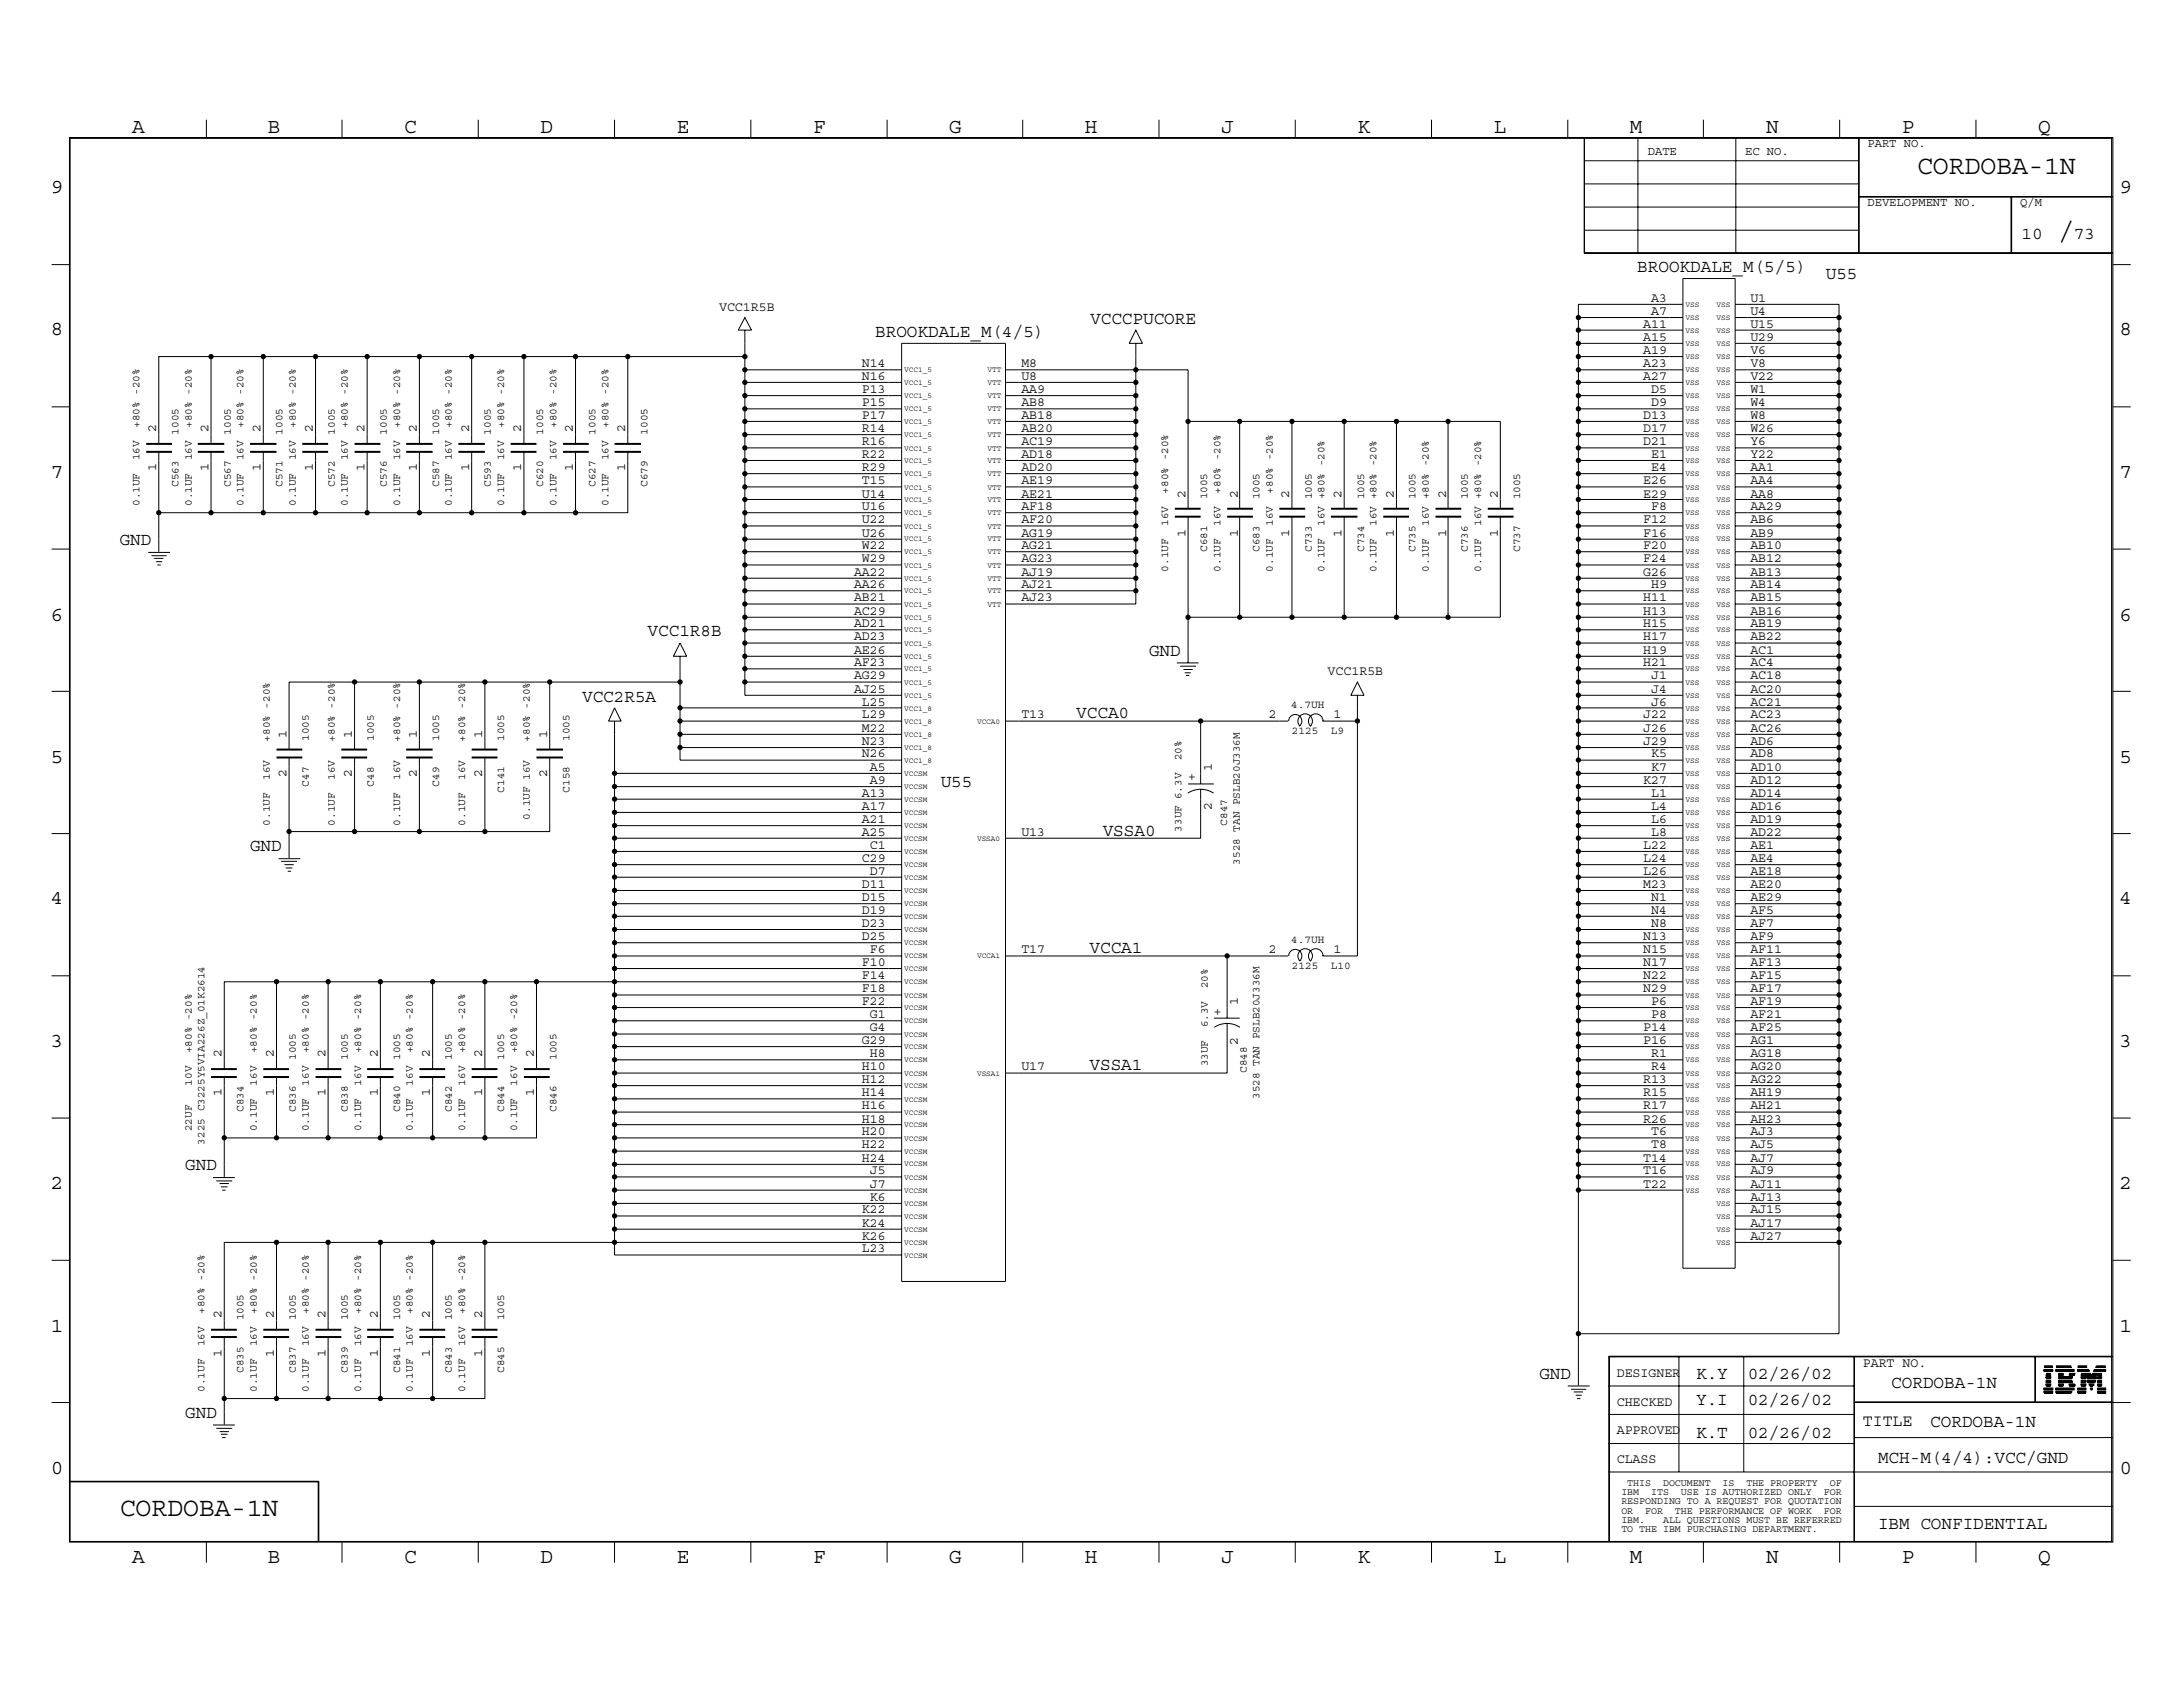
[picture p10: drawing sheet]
<svg xmlns="http://www.w3.org/2000/svg" width="279mm" height="216mm" viewBox="0 0 279 216" stroke-linecap="round" stroke-linejoin="round" font-family="sans-serif">
<defs><g id="words">
<g font-size="3.4">
<text x="245.4" y="22.3">CORDOBA-1N</text>
<text x="263.5" y="30.6">/</text>
<text x="15.3" y="194">CORDOBA-1N</text>
</g>
<g font-size="2.7">
<text x="16.9" y="17">A</text>
<text x="34.3" y="17">B</text>
<text x="51.7" y="17">C</text>
<text x="69.2" y="17">D</text>
<text x="86.6" y="17">E</text>
<text x="104.1" y="17">F</text>
<text x="121.5" y="17">G</text>
<text x="138.9" y="17">H</text>
<text x="156.3" y="17">J</text>
<text x="173.7" y="17">K</text>
<text x="191.2" y="17">L</text>
<text x="208.6" y="17">M</text>
<text x="226.1" y="17">N</text>
<text x="243.4" y="17">P</text>
<text x="260.9" y="17">Q</text>
<text x="6.5" y="24.7">9</text>
<text x="271.3" y="24.7">9</text>
<text x="6.5" y="42.9">8</text>
<text x="271.3" y="42.9">8</text>
<text x="6.5" y="61.1">7</text>
<text x="271.3" y="61.1">7</text>
<text x="6.5" y="79.4">6</text>
<text x="271.3" y="79.4">6</text>
<text x="6.5" y="97.6">5</text>
<text x="271.3" y="97.6">5</text>
<text x="6.5" y="115.7">4</text>
<text x="271.3" y="115.7">4</text>
<text x="6.5" y="133.9">3</text>
<text x="271.3" y="133.9">3</text>
<text x="6.5" y="152.1">2</text>
<text x="271.3" y="152.1">2</text>
<text x="6.5" y="170.4">1</text>
<text x="271.3" y="170.4">1</text>
<text x="6.5" y="188.6">0</text>
<text x="271.3" y="188.6">0</text>
<text x="16.9" y="200">A</text>
<text x="34.3" y="200">B</text>
<text x="51.7" y="200">C</text>
<text x="69.2" y="200">D</text>
<text x="86.6" y="200">E</text>
<text x="104.1" y="200">F</text>
<text x="121.5" y="200">G</text>
<text x="138.9" y="200">H</text>
<text x="156.3" y="200">J</text>
<text x="173.7" y="200">K</text>
<text x="191.2" y="200">L</text>
<text x="208.6" y="200">M</text>
<text x="226.1" y="200">N</text>
<text x="243.4" y="200">P</text>
<text x="260.9" y="200">Q</text>
</g>
<g font-size="2.3">
<text x="209.5" y="34.8">BROOKDALE_M(5/5)</text>
<text x="233.7" y="35.6">U55</text>
<text x="258.7" y="30.6">10</text>
<text x="265.4" y="30.6">73</text>
<text x="139.5" y="41.5">VCCCPUCORE</text>
<text x="112" y="43.1">BROOKDALE_M(4/5)</text>
<text x="15.3" y="69.8">GND</text>
<text x="82.9" y="81.4">VCC1R8B</text>
<text x="147.1" y="84">GND</text>
<text x="74.5" y="89.8">VCC2R5A</text>
<text x="137.8" y="91.9">VCCA0</text>
<text x="120.4" y="100.7">U55</text>
<text x="141.1" y="106.9">VSSA0</text>
<text x="32" y="109">GND</text>
<text x="139.4" y="122">VCCA1</text>
<text x="139.4" y="137">VSSA1</text>
<text x="23.7" y="149.8">GND</text>
<text x="197" y="176.4">GND</text>
<text x="217.1" y="176.4">K.Y</text>
<text x="217.1" y="179.8">Y.I</text>
<text x="223.7" y="176.4">02/26/02</text>
<text x="223.7" y="179.8">02/26/02</text>
<text x="242.1" y="177.6">CORDOBA-1N</text>
<text x="23.7" y="181.4">GND</text>
<text x="217.1" y="184">K.T</text>
<text x="223.7" y="184">02/26/02</text>
<text x="247.1" y="182.6">CORDOBA-1N</text>
<text x="240.4" y="187.3">MCH-M(4/4):VCC/GND</text>
<text x="240.4" y="195.7">IBM CONFIDENTIAL</text>
</g>
<text font-size="2.1" x="238.4" y="182.5">TITLE</text>
<g font-size="1.7">
<text x="92" y="39.8">VCC1R5B</text>
<text x="210.3" y="42">A11</text>
<text x="211.3" y="40.3">A7</text>
<text x="211.3" y="38.6">A3</text>
<text x="224" y="42">U15</text>
<text x="224" y="40.3">U4</text>
<text x="224" y="38.6">U1</text>
<text x="110.3" y="47">N14</text>
<text x="130.7" y="47">M8</text>
<text x="210.3" y="43.6">A15</text>
<text x="210.3" y="45.3">A19</text>
<text x="210.3" y="47">A23</text>
<text x="224" y="43.6">U29</text>
<text x="224" y="47">V8</text>
<text x="224" y="45.3">V6</text>
<text x="110.3" y="48.6">N16</text>
<text x="110.3" y="50.3">P13</text>
<text x="110.3" y="52">P15</text>
<text x="110.3" y="53.6">P17</text>
<text x="130.7" y="50.3">AA9</text>
<text x="130.7" y="52">AB8</text>
<text x="130.7" y="53.6">AB18</text>
<text x="130.7" y="48.6">U8</text>
<text x="210.3" y="53.6">D13</text>
<text x="210.3" y="48.6">A27</text>
<text x="211.3" y="52">D9</text>
<text x="211.3" y="50.3">D5</text>
<text x="224" y="53.6">W8</text>
<text x="224" y="50.3">W1</text>
<text x="224" y="48.6">V22</text>
<text x="224" y="52">W4</text>
<text x="20" y="55.3" transform="rotate(-90 20 55.3)">2</text>
<text x="26.7" y="55.3" transform="rotate(-90 26.7 55.3)">2</text>
<text x="33.4" y="55.3" transform="rotate(-90 33.4 55.3)">2</text>
<text x="40" y="55.3" transform="rotate(-90 40 55.3)">2</text>
<text x="46.7" y="55.3" transform="rotate(-90 46.7 55.3)">2</text>
<text x="53.3" y="55.3" transform="rotate(-90 53.3 55.3)">2</text>
<text x="60" y="55.3" transform="rotate(-90 60 55.3)">2</text>
<text x="66.7" y="55.3" transform="rotate(-90 66.7 55.3)">2</text>
<text x="73.3" y="55.3" transform="rotate(-90 73.3 55.3)">2</text>
<text x="80" y="55.3" transform="rotate(-90 80 55.3)">2</text>
<text x="110.3" y="58.6">R22</text>
<text x="110.3" y="55.3">R14</text>
<text x="110.3" y="57">R16</text>
<text x="130.7" y="55.3">AB20</text>
<text x="130.7" y="57">AC19</text>
<text x="130.7" y="58.6">AD18</text>
<text x="210.3" y="57">D21</text>
<text x="210.3" y="55.3">D17</text>
<text x="211.3" y="58.6">E1</text>
<text x="224" y="58.6">Y22</text>
<text x="224" y="55.3">W26</text>
<text x="224" y="57">Y6</text>
<text x="20" y="60.3" transform="rotate(-90 20 60.3)">1</text>
<text x="26.7" y="60.3" transform="rotate(-90 26.7 60.3)">1</text>
<text x="33.4" y="60.3" transform="rotate(-90 33.4 60.3)">1</text>
<text x="40" y="60.3" transform="rotate(-90 40 60.3)">1</text>
<text x="46.7" y="60.3" transform="rotate(-90 46.7 60.3)">1</text>
<text x="53.3" y="60.3" transform="rotate(-90 53.3 60.3)">1</text>
<text x="60" y="60.3" transform="rotate(-90 60 60.3)">1</text>
<text x="66.7" y="60.3" transform="rotate(-90 66.7 60.3)">1</text>
<text x="73.3" y="60.3" transform="rotate(-90 73.3 60.3)">1</text>
<text x="80" y="60.3" transform="rotate(-90 80 60.3)">1</text>
<text x="110.3" y="60.3">R29</text>
<text x="110.3" y="62">T15</text>
<text x="110.3" y="63.7">U14</text>
<text x="110.3" y="65.3">U16</text>
<text x="130.7" y="63.7">AE21</text>
<text x="130.7" y="60.3">AD20</text>
<text x="130.7" y="62">AE19</text>
<text x="130.7" y="65.3">AF18</text>
<text x="151.7" y="63.7" transform="rotate(-90 151.7 63.7)">2</text>
<text x="158.4" y="63.7" transform="rotate(-90 158.4 63.7)">2</text>
<text x="165" y="63.7" transform="rotate(-90 165 63.7)">2</text>
<text x="171.7" y="63.7" transform="rotate(-90 171.7 63.7)">2</text>
<text x="178.4" y="63.7" transform="rotate(-90 178.4 63.7)">2</text>
<text x="185.1" y="63.7" transform="rotate(-90 185.1 63.7)">2</text>
<text x="191.7" y="63.7" transform="rotate(-90 191.7 63.7)">2</text>
<text x="210.3" y="62">E26</text>
<text x="210.3" y="63.7">E29</text>
<text x="211.3" y="65.3">F8</text>
<text x="211.3" y="60.3">E4</text>
<text x="224" y="63.7">AA8</text>
<text x="224" y="65.3">AA29</text>
<text x="224" y="60.3">AA1</text>
<text x="224" y="62">AA4</text>
<text x="110.3" y="67">U22</text>
<text x="110.3" y="70.3">W22</text>
<text x="110.3" y="68.7">U26</text>
<text x="110.3" y="72">W29</text>
<text x="130.7" y="67">AF20</text>
<text x="130.7" y="68.7">AG19</text>
<text x="130.7" y="70.3">AG21</text>
<text x="130.7" y="72">AG23</text>
<text x="151.7" y="68.7" transform="rotate(-90 151.7 68.7)">1</text>
<text x="158.4" y="68.7" transform="rotate(-90 158.4 68.7)">1</text>
<text x="165" y="68.7" transform="rotate(-90 165 68.7)">1</text>
<text x="171.7" y="68.7" transform="rotate(-90 171.7 68.7)">1</text>
<text x="178.4" y="68.7" transform="rotate(-90 178.4 68.7)">1</text>
<text x="185.1" y="68.7" transform="rotate(-90 185.1 68.7)">1</text>
<text x="191.7" y="68.7" transform="rotate(-90 191.7 68.7)">1</text>
<text x="210.3" y="67">F12</text>
<text x="210.3" y="68.7">F16</text>
<text x="210.3" y="72">F24</text>
<text x="210.3" y="70.3">F20</text>
<text x="224" y="68.7">AB9</text>
<text x="224" y="67">AB6</text>
<text x="224" y="70.3">AB10</text>
<text x="224" y="72">AB12</text>
<text x="109.3" y="73.7">AA22</text>
<text x="109.3" y="75.3">AA26</text>
<text x="109.3" y="77">AB21</text>
<text x="130.7" y="73.7">AJ19</text>
<text x="130.7" y="75.3">AJ21</text>
<text x="130.7" y="77">AJ23</text>
<text x="210.3" y="77">H11</text>
<text x="210.3" y="73.7">G26</text>
<text x="211.3" y="75.3">H9</text>
<text x="224" y="73.7">AB13</text>
<text x="224" y="77">AB15</text>
<text x="224" y="75.3">AB14</text>
<text x="109.3" y="80.3">AD21</text>
<text x="109.3" y="82">AD23</text>
<text x="109.3" y="83.7">AE26</text>
<text x="109.3" y="78.7">AC29</text>
<text x="210.3" y="78.7">H13</text>
<text x="210.3" y="80.3">H15</text>
<text x="210.3" y="82">H17</text>
<text x="210.3" y="83.7">H19</text>
<text x="224" y="80.3">AB19</text>
<text x="224" y="78.7">AB16</text>
<text x="224" y="83.7">AC1</text>
<text x="224" y="82">AB22</text>
<text x="109.3" y="85.3">AF23</text>
<text x="109.3" y="87">AG29</text>
<text x="109.3" y="88.6">AJ25</text>
<text x="169.9" y="86.4">VCC1R5B</text>
<text x="210.3" y="85.3">H21</text>
<text x="211.3" y="87">J1</text>
<text x="211.3" y="88.6">J4</text>
<text x="224" y="87">AC18</text>
<text x="224" y="88.6">AC20</text>
<text x="224" y="85.3">AC4</text>
<text x="36.7" y="94.5" transform="rotate(-90 36.7 94.5)">1</text>
<text x="45" y="94.5" transform="rotate(-90 45 94.5)">1</text>
<text x="53.3" y="94.5" transform="rotate(-90 53.3 94.5)">1</text>
<text x="61.7" y="94.5" transform="rotate(-90 61.7 94.5)">1</text>
<text x="70" y="94.5" transform="rotate(-90 70 94.5)">1</text>
<text x="110.3" y="90.3">L25</text>
<text x="110.3" y="95.3">N23</text>
<text x="110.3" y="93.6">M22</text>
<text x="110.3" y="91.9">L29</text>
<text x="130.7" y="91.9">T13</text>
<text x="162.4" y="91.9">2</text>
<text x="170.7" y="91.9">1</text>
<text x="210.3" y="91.9">J22</text>
<text x="210.3" y="95.3">J29</text>
<text x="210.3" y="93.6">J26</text>
<text x="211.3" y="90.3">J6</text>
<text x="224" y="90.3">AC21</text>
<text x="224" y="91.9">AC23</text>
<text x="224" y="93.6">AC26</text>
<text x="224" y="95.3">AD6</text>
<text x="36.7" y="99.5" transform="rotate(-90 36.7 99.5)">2</text>
<text x="45" y="99.5" transform="rotate(-90 45 99.5)">2</text>
<text x="53.3" y="99.5" transform="rotate(-90 53.3 99.5)">2</text>
<text x="61.7" y="99.5" transform="rotate(-90 61.7 99.5)">2</text>
<text x="70" y="99.5" transform="rotate(-90 70 99.5)">2</text>
<text x="110.3" y="101.9">A13</text>
<text x="110.3" y="96.9">N26</text>
<text x="111.3" y="98.6">A5</text>
<text x="111.3" y="100.3">A9</text>
<text x="152.9" y="100" transform="rotate(-90 152.9 100)">+</text>
<text x="155.1" y="98.6" transform="rotate(-90 155.1 98.6)">1</text>
<text x="210.3" y="100.3">K27</text>
<text x="211.3" y="101.9">L1</text>
<text x="211.3" y="98.6">K7</text>
<text x="211.3" y="96.9">K5</text>
<text x="224" y="96.9">AD8</text>
<text x="224" y="98.6">AD10</text>
<text x="224" y="100.3">AD12</text>
<text x="224" y="101.9">AD14</text>
<text x="110.3" y="103.6">A17</text>
<text x="110.3" y="105.3">A21</text>
<text x="110.3" y="106.9">A25</text>
<text x="130.7" y="106.9">U13</text>
<text x="155.1" y="103.6" transform="rotate(-90 155.1 103.6)">2</text>
<text x="211.3" y="103.6">L4</text>
<text x="211.3" y="106.9">L8</text>
<text x="211.3" y="105.3">L6</text>
<text x="224" y="103.6">AD16</text>
<text x="224" y="105.3">AD19</text>
<text x="224" y="106.9">AD22</text>
<text x="110.3" y="113.6">D11</text>
<text x="110.3" y="110.3">C29</text>
<text x="111.3" y="108.6">C1</text>
<text x="111.3" y="111.9">D7</text>
<text x="210.3" y="111.9">L26</text>
<text x="210.3" y="108.6">L22</text>
<text x="210.3" y="113.6">M23</text>
<text x="210.3" y="110.3">L24</text>
<text x="224" y="111.9">AE18</text>
<text x="224" y="113.6">AE20</text>
<text x="224" y="110.3">AE4</text>
<text x="224" y="108.6">AE1</text>
<text x="110.3" y="118.6">D23</text>
<text x="110.3" y="115.3">D15</text>
<text x="110.3" y="117">D19</text>
<text x="211.3" y="118.6">N8</text>
<text x="211.3" y="115.3">N1</text>
<text x="211.3" y="117">N4</text>
<text x="224" y="117">AF5</text>
<text x="224" y="118.6">AF7</text>
<text x="224" y="115.3">AE29</text>
<text x="110.3" y="120.3">D25</text>
<text x="110.3" y="123.6">F10</text>
<text x="110.3" y="125.3">F14</text>
<text x="111.3" y="122">F6</text>
<text x="130.7" y="122">T17</text>
<text x="162.4" y="122">2</text>
<text x="170.7" y="122">1</text>
<text x="210.3" y="120.3">N13</text>
<text x="210.3" y="122">N15</text>
<text x="210.3" y="123.6">N17</text>
<text x="210.3" y="125.3">N22</text>
<text x="224" y="120.3">AF9</text>
<text x="224" y="122">AF11</text>
<text x="224" y="123.6">AF13</text>
<text x="224" y="125.3">AF15</text>
<text x="110.3" y="127">F18</text>
<text x="110.3" y="128.6">F22</text>
<text x="111.3" y="130.3">G1</text>
<text x="111.3" y="132">G4</text>
<text x="156.2" y="130" transform="rotate(-90 156.2 130)">+</text>
<text x="158.4" y="128.6" transform="rotate(-90 158.4 128.6)">1</text>
<text x="210.3" y="127">N29</text>
<text x="210.3" y="132">P14</text>
<text x="211.3" y="130.3">P8</text>
<text x="211.3" y="128.6">P6</text>
<text x="224" y="132">AF25</text>
<text x="224" y="127">AF17</text>
<text x="224" y="128.6">AF19</text>
<text x="224" y="130.3">AF21</text>
<text x="28.4" y="135.3" transform="rotate(-90 28.4 135.3)">2</text>
<text x="35.1" y="135.3" transform="rotate(-90 35.1 135.3)">2</text>
<text x="41.7" y="135.3" transform="rotate(-90 41.7 135.3)">2</text>
<text x="48.3" y="135.3" transform="rotate(-90 48.3 135.3)">2</text>
<text x="55" y="135.3" transform="rotate(-90 55 135.3)">2</text>
<text x="61.7" y="135.3" transform="rotate(-90 61.7 135.3)">2</text>
<text x="68.3" y="135.3" transform="rotate(-90 68.3 135.3)">2</text>
<text x="110.3" y="133.6">G29</text>
<text x="110.3" y="137">H10</text>
<text x="111.3" y="135.3">H8</text>
<text x="130.7" y="137">U17</text>
<text x="158.4" y="133.7" transform="rotate(-90 158.4 133.7)">2</text>
<text x="210.3" y="133.6">P16</text>
<text x="211.3" y="135.3">R1</text>
<text x="211.3" y="137">R4</text>
<text x="224" y="133.6">AG1</text>
<text x="224" y="135.3">AG18</text>
<text x="224" y="137">AG20</text>
<text x="28.4" y="140.3" transform="rotate(-90 28.4 140.3)">1</text>
<text x="35.1" y="140.3" transform="rotate(-90 35.1 140.3)">1</text>
<text x="41.7" y="140.3" transform="rotate(-90 41.7 140.3)">1</text>
<text x="48.3" y="140.3" transform="rotate(-90 48.3 140.3)">1</text>
<text x="55" y="140.3" transform="rotate(-90 55 140.3)">1</text>
<text x="61.7" y="140.3" transform="rotate(-90 61.7 140.3)">1</text>
<text x="68.3" y="140.3" transform="rotate(-90 68.3 140.3)">1</text>
<text x="110.3" y="143.7">H18</text>
<text x="110.3" y="138.6">H12</text>
<text x="110.3" y="140.3">H14</text>
<text x="110.3" y="142">H16</text>
<text x="210.3" y="138.6">R13</text>
<text x="210.3" y="140.3">R15</text>
<text x="210.3" y="142">R17</text>
<text x="210.3" y="143.7">R26</text>
<text x="224" y="138.6">AG22</text>
<text x="224" y="140.3">AH19</text>
<text x="224" y="142">AH21</text>
<text x="224" y="143.7">AH23</text>
<text x="110.3" y="147">H22</text>
<text x="110.3" y="148.7">H24</text>
<text x="110.3" y="145.3">H20</text>
<text x="210.3" y="148.7">T14</text>
<text x="211.3" y="147">T8</text>
<text x="211.3" y="145.3">T6</text>
<text x="224" y="145.3">AJ3</text>
<text x="224" y="147">AJ5</text>
<text x="224" y="148.7">AJ7</text>
<text x="110.3" y="155.3">K22</text>
<text x="111.3" y="150.3">J5</text>
<text x="111.3" y="153.7">K6</text>
<text x="111.3" y="152">J7</text>
<text x="210.3" y="150.3">T16</text>
<text x="210.3" y="152">T22</text>
<text x="224" y="150.3">AJ9</text>
<text x="224" y="152">AJ11</text>
<text x="224" y="153.7">AJ13</text>
<text x="224" y="155.3">AJ15</text>
<text x="110.3" y="158.7">K26</text>
<text x="110.3" y="157">K24</text>
<text x="110.3" y="160.3">L23</text>
<text x="224" y="157">AJ17</text>
<text x="224" y="158.7">AJ27</text>
<text x="28.4" y="173.7" transform="rotate(-90 28.4 173.7)">1</text>
<text x="28.4" y="168.7" transform="rotate(-90 28.4 168.7)">2</text>
<text x="35.1" y="173.7" transform="rotate(-90 35.1 173.7)">1</text>
<text x="35.1" y="168.7" transform="rotate(-90 35.1 168.7)">2</text>
<text x="41.7" y="173.7" transform="rotate(-90 41.7 173.7)">1</text>
<text x="41.7" y="168.7" transform="rotate(-90 41.7 168.7)">2</text>
<text x="48.3" y="173.7" transform="rotate(-90 48.3 173.7)">1</text>
<text x="48.3" y="168.7" transform="rotate(-90 48.3 168.7)">2</text>
<text x="55" y="173.7" transform="rotate(-90 55 173.7)">1</text>
<text x="55" y="168.7" transform="rotate(-90 55 168.7)">2</text>
<text x="61.7" y="173.7" transform="rotate(-90 61.7 173.7)">1</text>
<text x="61.7" y="168.7" transform="rotate(-90 61.7 168.7)">2</text>
<text x="206.9" y="176.2">DESIGNER</text>
<text x="206.9" y="179.9">CHECKED</text>
<text x="238.4" y="175">PART NO.</text>
<text x="206.9" y="183.6">APPROVED</text>
<text x="206.9" y="187.2">CLASS</text>
</g>
<g font-size="1.6">
<text x="210.9" y="19.8">DATE</text>
<text x="223.4" y="19.8">EC NO.</text>
<text x="239" y="18.8">PART NO.</text>
<text x="239" y="26.4">DEVELOPMENT NO.</text>
<text x="258.6" y="26.4">Q/M</text>
</g>
<g font-size="1.4">
<text x="17.9" y="58.9" transform="rotate(-90 17.9 58.9)">16V</text>
<text x="17.9" y="54.8" transform="rotate(-90 17.9 54.8)">+80% -20%</text>
<text x="22.9" y="55.6" transform="rotate(-90 22.9 55.6)">1005</text>
<text x="24.6" y="58.9" transform="rotate(-90 24.6 58.9)">16V</text>
<text x="24.6" y="54.8" transform="rotate(-90 24.6 54.8)">+80% -20%</text>
<text x="29.5" y="55.6" transform="rotate(-90 29.5 55.6)">1005</text>
<text x="31.2" y="58.9" transform="rotate(-90 31.2 58.9)">16V</text>
<text x="31.2" y="54.8" transform="rotate(-90 31.2 54.8)">+80% -20%</text>
<text x="36.2" y="55.6" transform="rotate(-90 36.2 55.6)">1005</text>
<text x="37.8" y="58.9" transform="rotate(-90 37.8 58.9)">16V</text>
<text x="37.8" y="54.8" transform="rotate(-90 37.8 54.8)">+80% -20%</text>
<text x="42.8" y="55.6" transform="rotate(-90 42.8 55.6)">1005</text>
<text x="44.5" y="58.9" transform="rotate(-90 44.5 58.9)">16V</text>
<text x="44.5" y="54.8" transform="rotate(-90 44.5 54.8)">+80% -20%</text>
<text x="49.5" y="55.6" transform="rotate(-90 49.5 55.6)">1005</text>
<text x="51.2" y="58.9" transform="rotate(-90 51.2 58.9)">16V</text>
<text x="51.2" y="54.8" transform="rotate(-90 51.2 54.8)">+80% -20%</text>
<text x="56.2" y="55.6" transform="rotate(-90 56.2 55.6)">1005</text>
<text x="57.8" y="58.9" transform="rotate(-90 57.8 58.9)">16V</text>
<text x="57.8" y="54.8" transform="rotate(-90 57.8 54.8)">+80% -20%</text>
<text x="62.8" y="55.6" transform="rotate(-90 62.8 55.6)">1005</text>
<text x="64.5" y="58.9" transform="rotate(-90 64.5 58.9)">16V</text>
<text x="64.5" y="54.8" transform="rotate(-90 64.5 54.8)">+80% -20%</text>
<text x="69.5" y="55.6" transform="rotate(-90 69.5 55.6)">1005</text>
<text x="71.2" y="58.9" transform="rotate(-90 71.2 58.9)">16V</text>
<text x="71.2" y="54.8" transform="rotate(-90 71.2 54.8)">+80% -20%</text>
<text x="76.2" y="55.6" transform="rotate(-90 76.2 55.6)">1005</text>
<text x="77.9" y="58.9" transform="rotate(-90 77.9 58.9)">16V</text>
<text x="77.9" y="54.8" transform="rotate(-90 77.9 54.8)">+80% -20%</text>
<text x="82.9" y="55.6" transform="rotate(-90 82.9 55.6)">1005</text>
<text x="17.9" y="64.8" transform="rotate(-90 17.9 64.8)">0.1UF</text>
<text x="22.9" y="62.3" transform="rotate(-90 22.9 62.3)">C563</text>
<text x="24.6" y="64.8" transform="rotate(-90 24.6 64.8)">0.1UF</text>
<text x="29.5" y="62.3" transform="rotate(-90 29.5 62.3)">C567</text>
<text x="31.2" y="64.8" transform="rotate(-90 31.2 64.8)">0.1UF</text>
<text x="36.2" y="62.3" transform="rotate(-90 36.2 62.3)">C571</text>
<text x="37.8" y="64.8" transform="rotate(-90 37.8 64.8)">0.1UF</text>
<text x="42.8" y="62.3" transform="rotate(-90 42.8 62.3)">C572</text>
<text x="44.5" y="64.8" transform="rotate(-90 44.5 64.8)">0.1UF</text>
<text x="49.5" y="62.3" transform="rotate(-90 49.5 62.3)">C576</text>
<text x="51.2" y="64.8" transform="rotate(-90 51.2 64.8)">0.1UF</text>
<text x="56.2" y="62.3" transform="rotate(-90 56.2 62.3)">C587</text>
<text x="57.8" y="64.8" transform="rotate(-90 57.8 64.8)">0.1UF</text>
<text x="62.8" y="62.3" transform="rotate(-90 62.8 62.3)">C593</text>
<text x="64.5" y="64.8" transform="rotate(-90 64.5 64.8)">0.1UF</text>
<text x="69.5" y="62.3" transform="rotate(-90 69.5 62.3)">C620</text>
<text x="71.2" y="64.8" transform="rotate(-90 71.2 64.8)">0.1UF</text>
<text x="76.2" y="62.3" transform="rotate(-90 76.2 62.3)">C627</text>
<text x="77.9" y="64.8" transform="rotate(-90 77.9 64.8)">0.1UF</text>
<text x="82.9" y="62.3" transform="rotate(-90 82.9 62.3)">C679</text>
<text x="149.5" y="63.2" transform="rotate(-90 149.5 63.2)">+80% -20%</text>
<text x="154.5" y="63.9" transform="rotate(-90 154.5 63.9)">1005</text>
<text x="156.2" y="63.2" transform="rotate(-90 156.2 63.2)">+80% -20%</text>
<text x="161.2" y="63.9" transform="rotate(-90 161.2 63.9)">1005</text>
<text x="162.9" y="63.2" transform="rotate(-90 162.9 63.2)">+80% -20%</text>
<text x="167.9" y="63.9" transform="rotate(-90 167.9 63.9)">1005</text>
<text x="174.6" y="63.9" transform="rotate(-90 174.6 63.9)">1005</text>
<text x="181.2" y="63.9" transform="rotate(-90 181.2 63.9)">1005</text>
<text x="187.9" y="63.9" transform="rotate(-90 187.9 63.9)">1005</text>
<text x="194.6" y="63.9" transform="rotate(-90 194.6 63.9)">1005</text>
<text x="149.5" y="67.3" transform="rotate(-90 149.5 67.3)">16V</text>
<text x="154.5" y="70.6" transform="rotate(-90 154.5 70.6)">C681</text>
<text x="156.2" y="67.3" transform="rotate(-90 156.2 67.3)">16V</text>
<text x="161.2" y="70.6" transform="rotate(-90 161.2 70.6)">C683</text>
<text x="162.9" y="67.3" transform="rotate(-90 162.9 67.3)">16V</text>
<text x="167.9" y="70.6" transform="rotate(-90 167.9 70.6)">C733</text>
<text x="169.5" y="67.3" transform="rotate(-90 169.5 67.3)">16V +80% -20%</text>
<text x="174.6" y="70.6" transform="rotate(-90 174.6 70.6)">C734</text>
<text x="176.2" y="67.3" transform="rotate(-90 176.2 67.3)">16V +80% -20%</text>
<text x="181.2" y="70.6" transform="rotate(-90 181.2 70.6)">C735</text>
<text x="182.9" y="67.3" transform="rotate(-90 182.9 67.3)">16V +80% -20%</text>
<text x="187.9" y="70.6" transform="rotate(-90 187.9 70.6)">C736</text>
<text x="189.6" y="67.3" transform="rotate(-90 189.6 67.3)">16V +80% -20%</text>
<text x="194.6" y="70.6" transform="rotate(-90 194.6 70.6)">C737</text>
<text x="149.5" y="73.2" transform="rotate(-90 149.5 73.2)">0.1UF</text>
<text x="156.2" y="73.2" transform="rotate(-90 156.2 73.2)">0.1UF</text>
<text x="162.9" y="73.2" transform="rotate(-90 162.9 73.2)">0.1UF</text>
<text x="169.5" y="73.2" transform="rotate(-90 169.5 73.2)">0.1UF</text>
<text x="176.2" y="73.2" transform="rotate(-90 176.2 73.2)">0.1UF</text>
<text x="182.9" y="73.2" transform="rotate(-90 182.9 73.2)">0.1UF</text>
<text x="189.6" y="73.2" transform="rotate(-90 189.6 73.2)">0.1UF</text>
<text x="34.5" y="94.9" transform="rotate(-90 34.5 94.9)">+80% -20%</text>
<text x="39.5" y="94.8" transform="rotate(-90 39.5 94.8)">1005</text>
<text x="42.8" y="94.9" transform="rotate(-90 42.8 94.9)">+80% -20%</text>
<text x="47.8" y="94.8" transform="rotate(-90 47.8 94.8)">1005</text>
<text x="51.2" y="94.9" transform="rotate(-90 51.2 94.9)">+80% -20%</text>
<text x="56.2" y="94.8" transform="rotate(-90 56.2 94.8)">1005</text>
<text x="59.5" y="94.9" transform="rotate(-90 59.5 94.9)">+80% -20%</text>
<text x="64.5" y="94.8" transform="rotate(-90 64.5 94.8)">1005</text>
<text x="67.8" y="94.9" transform="rotate(-90 67.8 94.9)">+80% -20%</text>
<text x="72.9" y="94.8" transform="rotate(-90 72.9 94.8)">1005</text>
<text x="165.3" y="90.6">4.7UH</text>
<text x="165.4" y="94">2125</text>
<text x="170.3" y="94">L9</text>
<text x="34.5" y="99.8" transform="rotate(-90 34.5 99.8)">16V</text>
<text x="39.5" y="100.7" transform="rotate(-90 39.5 100.7)">C47</text>
<text x="42.8" y="99.8" transform="rotate(-90 42.8 99.8)">16V</text>
<text x="47.8" y="100.7" transform="rotate(-90 47.8 100.7)">C48</text>
<text x="51.2" y="99.8" transform="rotate(-90 51.2 99.8)">16V</text>
<text x="56.2" y="100.7" transform="rotate(-90 56.2 100.7)">C49</text>
<text x="59.5" y="99.8" transform="rotate(-90 59.5 99.8)">16V</text>
<text x="64.5" y="101.4" transform="rotate(-90 64.5 101.4)">C141</text>
<text x="72.9" y="101.4" transform="rotate(-90 72.9 101.4)">C158</text>
<text x="151.2" y="97.3" transform="rotate(-90 151.2 97.3)">20%</text>
<text x="34.5" y="105.7" transform="rotate(-90 34.5 105.7)">0.1UF</text>
<text x="42.8" y="105.7" transform="rotate(-90 42.8 105.7)">0.1UF</text>
<text x="51.2" y="105.7" transform="rotate(-90 51.2 105.7)">0.1UF</text>
<text x="59.5" y="105.7" transform="rotate(-90 59.5 105.7)">0.1UF</text>
<text x="67.8" y="104.9" transform="rotate(-90 67.8 104.9)">0.1UF 16V</text>
<text x="151.2" y="106.4" transform="rotate(-90 151.2 106.4)">33UF 6.3V</text>
<text x="157.1" y="105.7" transform="rotate(-90 157.1 105.7)">C847</text>
<text x="158.7" y="110.7" transform="rotate(-90 158.7 110.7)">3528 TAN PSLB20J336M</text>
<text x="165.3" y="120.6">4.7UH</text>
<text x="165.4" y="124">2125</text>
<text x="170.3" y="124">L10</text>
<text x="154.6" y="131.5" transform="rotate(-90 154.6 131.5)">6.3V</text>
<text x="154.6" y="126.5" transform="rotate(-90 154.6 126.5)">20%</text>
<text x="24.6" y="134.8" transform="rotate(-90 24.6 134.8)">+80% -20%</text>
<text x="32.9" y="134.8" transform="rotate(-90 32.9 134.8)">+80% -20%</text>
<text x="37.8" y="135.6" transform="rotate(-90 37.8 135.6)">1005</text>
<text x="39.5" y="134.8" transform="rotate(-90 39.5 134.8)">+80% -20%</text>
<text x="44.5" y="135.6" transform="rotate(-90 44.5 135.6)">1005</text>
<text x="46.2" y="134.8" transform="rotate(-90 46.2 134.8)">+80% -20%</text>
<text x="51.2" y="135.6" transform="rotate(-90 51.2 135.6)">1005</text>
<text x="52.8" y="134.8" transform="rotate(-90 52.8 134.8)">+80% -20%</text>
<text x="57.8" y="135.6" transform="rotate(-90 57.8 135.6)">1005</text>
<text x="59.5" y="134.8" transform="rotate(-90 59.5 134.8)">+80% -20%</text>
<text x="64.5" y="135.6" transform="rotate(-90 64.5 135.6)">1005</text>
<text x="66.2" y="134.8" transform="rotate(-90 66.2 134.8)">+80% -20%</text>
<text x="71.2" y="135.6" transform="rotate(-90 71.2 135.6)">1005</text>
<text x="154.6" y="136.5" transform="rotate(-90 154.6 136.5)">33UF</text>
<text x="159.6" y="137.3" transform="rotate(-90 159.6 137.3)">C848</text>
<text x="24.6" y="138.9" transform="rotate(-90 24.6 138.9)">10V</text>
<text x="31.2" y="142.3" transform="rotate(-90 31.2 142.3)">C834</text>
<text x="32.9" y="138.9" transform="rotate(-90 32.9 138.9)">16V</text>
<text x="37.8" y="142.3" transform="rotate(-90 37.8 142.3)">C836</text>
<text x="39.5" y="138.9" transform="rotate(-90 39.5 138.9)">16V</text>
<text x="44.5" y="142.3" transform="rotate(-90 44.5 142.3)">C838</text>
<text x="46.2" y="138.9" transform="rotate(-90 46.2 138.9)">16V</text>
<text x="51.2" y="142.3" transform="rotate(-90 51.2 142.3)">C840</text>
<text x="52.8" y="138.9" transform="rotate(-90 52.8 138.9)">16V</text>
<text x="57.8" y="142.3" transform="rotate(-90 57.8 142.3)">C842</text>
<text x="59.5" y="138.9" transform="rotate(-90 59.5 138.9)">16V</text>
<text x="64.5" y="142.3" transform="rotate(-90 64.5 142.3)">C844</text>
<text x="66.2" y="138.9" transform="rotate(-90 66.2 138.9)">16V</text>
<text x="71.2" y="142.3" transform="rotate(-90 71.2 142.3)">C846</text>
<text x="161.2" y="140.6" transform="rotate(-90 161.2 140.6)">3528 TAN PSLB20J336M</text>
<text x="24.6" y="144.8" transform="rotate(-90 24.6 144.8)">22UF</text>
<text x="26.2" y="146.5" transform="rotate(-90 26.2 146.5)">3225 C3225Y5VIA226Z_01K2614</text>
<text x="32.9" y="144.8" transform="rotate(-90 32.9 144.8)">0.1UF</text>
<text x="39.5" y="144.8" transform="rotate(-90 39.5 144.8)">0.1UF</text>
<text x="46.2" y="144.8" transform="rotate(-90 46.2 144.8)">0.1UF</text>
<text x="52.8" y="144.8" transform="rotate(-90 52.8 144.8)">0.1UF</text>
<text x="59.5" y="144.8" transform="rotate(-90 59.5 144.8)">0.1UF</text>
<text x="66.2" y="144.8" transform="rotate(-90 66.2 144.8)">0.1UF</text>
<text x="26.2" y="172.3" transform="rotate(-90 26.2 172.3)">16V</text>
<text x="26.2" y="168.1" transform="rotate(-90 26.2 168.1)">+80% -20%</text>
<text x="31.2" y="169" transform="rotate(-90 31.2 169)">1005</text>
<text x="32.9" y="172.3" transform="rotate(-90 32.9 172.3)">16V</text>
<text x="32.9" y="168.1" transform="rotate(-90 32.9 168.1)">+80% -20%</text>
<text x="37.8" y="169" transform="rotate(-90 37.8 169)">1005</text>
<text x="39.5" y="172.3" transform="rotate(-90 39.5 172.3)">16V</text>
<text x="39.5" y="168.1" transform="rotate(-90 39.5 168.1)">+80% -20%</text>
<text x="44.5" y="169" transform="rotate(-90 44.5 169)">1005</text>
<text x="46.2" y="172.3" transform="rotate(-90 46.2 172.3)">16V</text>
<text x="46.2" y="168.1" transform="rotate(-90 46.2 168.1)">+80% -20%</text>
<text x="51.2" y="169" transform="rotate(-90 51.2 169)">1005</text>
<text x="52.8" y="172.3" transform="rotate(-90 52.8 172.3)">16V</text>
<text x="52.8" y="168.1" transform="rotate(-90 52.8 168.1)">+80% -20%</text>
<text x="57.8" y="169" transform="rotate(-90 57.8 169)">1005</text>
<text x="59.5" y="172.3" transform="rotate(-90 59.5 172.3)">16V</text>
<text x="59.5" y="168.1" transform="rotate(-90 59.5 168.1)">+80% -20%</text>
<text x="64.5" y="169" transform="rotate(-90 64.5 169)">1005</text>
<text x="26.2" y="178.1" transform="rotate(-90 26.2 178.1)">0.1UF</text>
<text x="31.2" y="175.7" transform="rotate(-90 31.2 175.7)">C835</text>
<text x="32.9" y="178.1" transform="rotate(-90 32.9 178.1)">0.1UF</text>
<text x="37.8" y="175.7" transform="rotate(-90 37.8 175.7)">C837</text>
<text x="39.5" y="178.1" transform="rotate(-90 39.5 178.1)">0.1UF</text>
<text x="44.5" y="175.7" transform="rotate(-90 44.5 175.7)">C839</text>
<text x="46.2" y="178.1" transform="rotate(-90 46.2 178.1)">0.1UF</text>
<text x="51.2" y="175.7" transform="rotate(-90 51.2 175.7)">C841</text>
<text x="52.8" y="178.1" transform="rotate(-90 52.8 178.1)">0.1UF</text>
<text x="57.8" y="175.7" transform="rotate(-90 57.8 175.7)">C843</text>
<text x="59.5" y="178.1" transform="rotate(-90 59.5 178.1)">0.1UF</text>
<text x="64.5" y="175.7" transform="rotate(-90 64.5 175.7)">C845</text>
</g>
<g font-size="1.3">
<text x="207.5" y="191.3">IBM</text>
<text x="208.3" y="190.2">THIS</text>
<text x="211.3" y="191.3">ITS</text>
<text x="212.9" y="190.2">DOCUMENT</text>
<text x="215.1" y="191.3">USE IS AUTHORIZED ONLY</text>
<text x="220.5" y="190.2">IS</text>
<text x="223.5" y="190.2">THE PROPERTY</text>
<text x="233.4" y="191.3">FOR</text>
<text x="234.2" y="190.2">OF</text>
<text x="207.5" y="192.5">RESPONDING TO A REQUEST FOR QUOTATION</text>
<text x="207.5" y="193.7">OR</text>
<text x="207.5" y="194.9">IBM.</text>
<text x="207.5" y="196.1">TO THE IBM PURCHASING DEPARTMENT.</text>
<text x="210.6" y="193.7">FOR</text>
<text x="212.9" y="194.9">ALL QUESTIONS MUST BE REFERRED</text>
<text x="214.4" y="193.7">THE PERFORMANCE OF WORK</text>
<text x="233.4" y="193.7">FOR</text>
</g>
<g font-size="1">
<text x="215.7" y="41">VSS</text>
<text x="215.7" y="39.3">VSS</text>
<text x="219.7" y="41">VSS</text>
<text x="219.7" y="39.3">VSS</text>
<text x="115.7" y="47.6">VCC1_5</text>
<text x="126.4" y="47.6">VTT</text>
<text x="215.7" y="47.6">VSS</text>
<text x="215.7" y="46">VSS</text>
<text x="215.7" y="44.3">VSS</text>
<text x="215.7" y="42.6">VSS</text>
<text x="219.7" y="47.6">VSS</text>
<text x="219.7" y="46">VSS</text>
<text x="219.7" y="44.3">VSS</text>
<text x="219.7" y="42.6">VSS</text>
<text x="115.7" y="52.7">VCC1_5</text>
<text x="115.7" y="51">VCC1_5</text>
<text x="115.7" y="49.3">VCC1_5</text>
<text x="126.4" y="52.7">VTT</text>
<text x="126.4" y="51">VTT</text>
<text x="126.4" y="49.3">VTT</text>
<text x="215.7" y="52.7">VSS</text>
<text x="215.7" y="51">VSS</text>
<text x="215.7" y="49.3">VSS</text>
<text x="219.7" y="52.7">VSS</text>
<text x="219.7" y="51">VSS</text>
<text x="219.7" y="49.3">VSS</text>
<text x="115.7" y="59.3">VCC1_5</text>
<text x="115.7" y="57.7">VCC1_5</text>
<text x="115.7" y="56">VCC1_5</text>
<text x="115.7" y="54.3">VCC1_5</text>
<text x="126.4" y="59.3">VTT</text>
<text x="126.4" y="57.7">VTT</text>
<text x="126.4" y="56">VTT</text>
<text x="126.4" y="54.3">VTT</text>
<text x="215.7" y="59.3">VSS</text>
<text x="215.7" y="57.7">VSS</text>
<text x="215.7" y="56">VSS</text>
<text x="215.7" y="54.3">VSS</text>
<text x="219.7" y="59.3">VSS</text>
<text x="219.7" y="57.7">VSS</text>
<text x="219.7" y="56">VSS</text>
<text x="219.7" y="54.3">VSS</text>
<text x="115.7" y="66">VCC1_5</text>
<text x="115.7" y="64.3">VCC1_5</text>
<text x="115.7" y="62.7">VCC1_5</text>
<text x="115.7" y="61">VCC1_5</text>
<text x="126.4" y="66">VTT</text>
<text x="126.4" y="64.3">VTT</text>
<text x="126.4" y="62.7">VTT</text>
<text x="126.4" y="61">VTT</text>
<text x="215.7" y="66">VSS</text>
<text x="215.7" y="64.3">VSS</text>
<text x="215.7" y="62.7">VSS</text>
<text x="215.7" y="61">VSS</text>
<text x="219.7" y="66">VSS</text>
<text x="219.7" y="64.3">VSS</text>
<text x="219.7" y="62.7">VSS</text>
<text x="219.7" y="61">VSS</text>
<text x="115.7" y="71">VCC1_5</text>
<text x="115.7" y="69.3">VCC1_5</text>
<text x="115.7" y="67.6">VCC1_5</text>
<text x="126.4" y="70.9">VTT</text>
<text x="126.4" y="69.3">VTT</text>
<text x="126.4" y="67.6">VTT</text>
<text x="215.7" y="71">VSS</text>
<text x="215.7" y="69.3">VSS</text>
<text x="215.7" y="67.6">VSS</text>
<text x="219.7" y="71">VSS</text>
<text x="219.7" y="69.3">VSS</text>
<text x="219.7" y="67.6">VSS</text>
<text x="115.7" y="77.6">VCC1_5</text>
<text x="115.7" y="75.9">VCC1_5</text>
<text x="115.7" y="74.3">VCC1_5</text>
<text x="115.7" y="72.6">VCC1_5</text>
<text x="126.4" y="77.6">VTT</text>
<text x="126.4" y="75.9">VTT</text>
<text x="126.4" y="74.3">VTT</text>
<text x="126.4" y="72.6">VTT</text>
<text x="215.7" y="77.6">VSS</text>
<text x="215.7" y="75.9">VSS</text>
<text x="215.7" y="74.3">VSS</text>
<text x="215.7" y="72.6">VSS</text>
<text x="219.7" y="77.6">VSS</text>
<text x="219.7" y="75.9">VSS</text>
<text x="219.7" y="74.3">VSS</text>
<text x="219.7" y="72.6">VSS</text>
<text x="115.7" y="82.6">VCC1_5</text>
<text x="115.7" y="80.9">VCC1_5</text>
<text x="115.7" y="79.3">VCC1_5</text>
<text x="215.7" y="82.6">VSS</text>
<text x="215.7" y="80.9">VSS</text>
<text x="215.7" y="79.3">VSS</text>
<text x="219.7" y="82.6">VSS</text>
<text x="219.7" y="80.9">VSS</text>
<text x="219.7" y="79.3">VSS</text>
<text x="115.7" y="89.3">VCC1_5</text>
<text x="115.7" y="87.6">VCC1_5</text>
<text x="115.7" y="85.9">VCC1_5</text>
<text x="115.7" y="84.3">VCC1_5</text>
<text x="215.7" y="89.3">VSS</text>
<text x="215.7" y="87.6">VSS</text>
<text x="215.7" y="85.9">VSS</text>
<text x="215.7" y="84.3">VSS</text>
<text x="219.7" y="89.3">VSS</text>
<text x="219.7" y="87.6">VSS</text>
<text x="219.7" y="85.9">VSS</text>
<text x="219.7" y="84.3">VSS</text>
<text x="115.7" y="95.9">VCC1_8</text>
<text x="115.7" y="94.3">VCC1_8</text>
<text x="115.7" y="92.6">VCC1_8</text>
<text x="115.7" y="90.9">VCC1_8</text>
<text x="125.1" y="92.6">VCCA0</text>
<text x="215.7" y="95.9">VSS</text>
<text x="215.7" y="94.3">VSS</text>
<text x="215.7" y="92.6">VSS</text>
<text x="215.7" y="90.9">VSS</text>
<text x="219.7" y="95.9">VSS</text>
<text x="219.7" y="94.3">VSS</text>
<text x="219.7" y="92.6">VSS</text>
<text x="219.7" y="90.9">VSS</text>
<text x="115.7" y="101">VCCSM</text>
<text x="115.7" y="99.3">VCCSM</text>
<text x="115.7" y="97.6">VCC1_8</text>
<text x="215.7" y="101">VSS</text>
<text x="215.7" y="99.3">VSS</text>
<text x="215.7" y="97.6">VSS</text>
<text x="219.7" y="101">VSS</text>
<text x="219.7" y="99.3">VSS</text>
<text x="219.7" y="97.6">VSS</text>
<text x="115.7" y="107.6">VCCSM</text>
<text x="115.7" y="106">VCCSM</text>
<text x="115.7" y="104.3">VCCSM</text>
<text x="115.7" y="102.6">VCCSM</text>
<text x="125.1" y="107.6">VSSA0</text>
<text x="215.7" y="107.6">VSS</text>
<text x="215.7" y="106">VSS</text>
<text x="215.7" y="104.3">VSS</text>
<text x="215.7" y="102.6">VSS</text>
<text x="219.7" y="107.6">VSS</text>
<text x="219.7" y="106">VSS</text>
<text x="219.7" y="104.3">VSS</text>
<text x="219.7" y="102.6">VSS</text>
<text x="115.7" y="112.6">VCCSM</text>
<text x="115.7" y="111">VCCSM</text>
<text x="115.7" y="109.3">VCCSM</text>
<text x="215.7" y="112.6">VSS</text>
<text x="215.7" y="111">VSS</text>
<text x="215.7" y="109.3">VSS</text>
<text x="219.7" y="112.6">VSS</text>
<text x="219.7" y="111">VSS</text>
<text x="219.7" y="109.3">VSS</text>
<text x="115.7" y="119.3">VCCSM</text>
<text x="115.7" y="117.6">VCCSM</text>
<text x="115.7" y="116">VCCSM</text>
<text x="115.7" y="114.3">VCCSM</text>
<text x="215.7" y="119.3">VSS</text>
<text x="215.7" y="117.6">VSS</text>
<text x="215.7" y="116">VSS</text>
<text x="215.7" y="114.3">VSS</text>
<text x="219.7" y="119.3">VSS</text>
<text x="219.7" y="117.6">VSS</text>
<text x="219.7" y="116">VSS</text>
<text x="219.7" y="114.3">VSS</text>
<text x="115.7" y="126">VCCSM</text>
<text x="115.7" y="124.3">VCCSM</text>
<text x="115.7" y="122.6">VCCSM</text>
<text x="115.7" y="121">VCCSM</text>
<text x="125.1" y="122.6">VCCA1</text>
<text x="215.7" y="126">VSS</text>
<text x="215.7" y="124.3">VSS</text>
<text x="215.7" y="122.6">VSS</text>
<text x="215.7" y="121">VSS</text>
<text x="219.7" y="126">VSS</text>
<text x="219.7" y="124.3">VSS</text>
<text x="219.7" y="122.6">VSS</text>
<text x="219.7" y="121">VSS</text>
<text x="115.7" y="131">VCCSM</text>
<text x="115.7" y="129.3">VCCSM</text>
<text x="115.7" y="127.7">VCCSM</text>
<text x="215.7" y="131">VSS</text>
<text x="215.7" y="129.3">VSS</text>
<text x="215.7" y="127.7">VSS</text>
<text x="219.7" y="131">VSS</text>
<text x="219.7" y="129.3">VSS</text>
<text x="219.7" y="127.7">VSS</text>
<text x="115.7" y="137.7">VCCSM</text>
<text x="115.7" y="136">VCCSM</text>
<text x="115.7" y="134.3">VCCSM</text>
<text x="115.7" y="132.7">VCCSM</text>
<text x="125.1" y="137.7">VSSA1</text>
<text x="215.7" y="137.7">VSS</text>
<text x="215.7" y="136">VSS</text>
<text x="215.7" y="134.3">VSS</text>
<text x="215.7" y="132.7">VSS</text>
<text x="219.7" y="137.7">VSS</text>
<text x="219.7" y="136">VSS</text>
<text x="219.7" y="134.3">VSS</text>
<text x="219.7" y="132.7">VSS</text>
<text x="115.7" y="142.7">VCCSM</text>
<text x="115.7" y="141">VCCSM</text>
<text x="115.7" y="139.3">VCCSM</text>
<text x="215.7" y="142.7">VSS</text>
<text x="215.7" y="141">VSS</text>
<text x="215.7" y="139.3">VSS</text>
<text x="219.7" y="142.7">VSS</text>
<text x="219.7" y="141">VSS</text>
<text x="219.7" y="139.3">VSS</text>
<text x="115.7" y="149.3">VCCSM</text>
<text x="115.7" y="147.7">VCCSM</text>
<text x="115.7" y="146">VCCSM</text>
<text x="115.7" y="144.3">VCCSM</text>
<text x="215.7" y="149.3">VSS</text>
<text x="215.7" y="147.7">VSS</text>
<text x="215.7" y="146">VSS</text>
<text x="215.7" y="144.3">VSS</text>
<text x="219.7" y="149.3">VSS</text>
<text x="219.7" y="147.7">VSS</text>
<text x="219.7" y="146">VSS</text>
<text x="219.7" y="144.3">VSS</text>
<text x="115.7" y="156">VCCSM</text>
<text x="115.7" y="154.3">VCCSM</text>
<text x="115.7" y="152.7">VCCSM</text>
<text x="115.7" y="151">VCCSM</text>
<text x="215.7" y="152.7">VSS</text>
<text x="215.7" y="151">VSS</text>
<text x="219.7" y="156">VSS</text>
<text x="219.7" y="154.3">VSS</text>
<text x="219.7" y="152.7">VSS</text>
<text x="219.7" y="151">VSS</text>
<text x="115.7" y="161">VCCSM</text>
<text x="115.7" y="159.3">VCCSM</text>
<text x="115.7" y="157.6">VCCSM</text>
<text x="219.7" y="159.3">VSS</text>
<text x="219.7" y="157.6">VSS</text>
</g>
</g></defs>
<g fill="none" stroke="#000" stroke-width=".13">
<path d="M8.9 17.6h261.5v179.8h-261.5zM9 17.7h261.3v179.6h-261.3zM26.4 15.3v2.3M43.8 15.3v2.3M61.2 15.3v2.3M78.7 15.3v2.3M96.1 15.3v2.3M113.5 15.3v2.3M130.9 15.3v2.3M148.3 15.3v2.3M165.8 15.3v2.3M183.2 15.3v2.3"/>
<path d="M200.7 15.3v2.3M202.8 17.6v14.8h67.6M209.6 17.6v14.8M218 15.3v2.3M222.2 17.6v14.8M235.5 15.3v2.3M237.9 17.6v14.8M252.9 15.3v2.3M6.6 33.9h2.3M202.8 32.3h67.6M202.8 29.5h35.1M202.8 26.5h35.1"/>
<path d="M202.8 23.5h35.1M202.8 20.6h35.1M215.4 38.9h-13.4v138.4M215.4 35.6h6.7v126.7h-6.7zM222.1 38.9h13.3v131.8h-33.4M237.9 25.2h32.5M237.9 25.1h32.5M257.4 25.2v7.2M257.5 25.2v7.2M270.4 33.9h2.3M6.6 52.1h2.3M20.3 57.8v12.8"/>
<path d="M27 45.6v11.2M27 57.8v7.8M33.7 45.6h-13.4v11.2M33.7 45.6v11.2M33.7 57.8v7.8M33.7 45.6h61.6M40.4 45.6v11.2M40.4 57.8v7.8M47 45.6v11.2M47 57.8v7.8M53.7 45.6v11.2M53.7 57.8v7.8"/>
<path d="M60.4 45.6v11.2M60.4 57.8v7.8M67.1 45.6v11.2M67.1 57.8v7.8M73.7 45.6v11.2M73.7 57.8v7.8M80.3 57.8v7.8h-6.6M80.3 45.6v11.2M95.3 40.6l.9 1.6h-1.7zM95.3 42.2v18.4M95.3 58.9h20.1M95.3 57.3h20.1"/>
<path d="M95.3 55.6h20.1M95.3 53.9h20.1M95.3 52.3h20.1M95.3 50.6h20.1M95.3 48.9h20.1M95.3 47.3h20.1M115.4 43.9h13.3v120.1h-13.3zM128.7 58.9h16.7M128.7 57.3h16.7M128.7 55.6h16.7M128.7 53.9h16.7M128.7 52.3h16.7"/>
<path d="M128.7 50.6h16.7M128.7 48.9h16.7M145.4 42.2l.8 1.7h-1.7zM145.4 43.9v3.4h-16.7M152.1 53.9v11.2M158.7 53.9h-6.6v-6.6h-6.7v30h-16.7M158.7 53.9v11.2M158.7 53.9h26.6M165.4 53.9v11.2M172 53.9v11.2M178.7 53.9v11.2M202 42.2h13.4"/>
<path d="M202 43.9h13.4M202 58.9h13.4M202 57.3h13.4M202 55.6h13.4M202 53.9h13.4M202 52.3h13.4M202 50.6h13.4M202 48.9h13.4M202 47.3h13.4M202 45.6h13.4M202 40.6h13.4M222.1 42.2h13.3"/>
<path d="M222.1 43.9h13.3M222.1 58.9h13.3M222.1 57.3h13.3M222.1 55.6h13.3M222.1 53.9h13.3M222.1 52.3h13.3M222.1 50.6h13.3M222.1 48.9h13.3M222.1 47.3h13.3M222.1 45.6h13.3M222.1 40.6h13.3M270.4 52.1h2.3"/>
<path d="M6.6 70.3h2.3M19 70.7h2.8M19.4 71.1h1.9M19.7 71.5h1.2M20 71.9h.7M20.2 72.3h.4M20.3 65.6h53.4M95.3 72.3h20.1M95.3 62.3v1.6M95.3 65.6v23.4h20.1M95.3 77.3h20.1M95.3 75.6h20.1"/>
<path d="M95.3 74h20.1M95.3 70.6h20.1M95.3 69h20.1M95.3 67.3h20.1M95.3 65.6h20.1M95.3 62.3h20.1M95.3 79h20.1M115.4 60.6h-20.1v1.7M115.4 63.9h-20.1v1.7M128.7 72.3h16.7M128.7 75.6h16.7M128.7 74h16.7"/>
<path d="M128.7 70.6h16.7M128.7 69h16.7M128.7 67.3h16.7M128.7 65.6h16.7M128.7 63.9h16.7M128.7 62.3h16.7M128.7 60.6h16.7M152.1 66.1v18.7M158.7 66.1v12.9M165.4 66.1v12.9M172 66.1v12.9M178.7 66.1v12.9"/>
<path d="M185.3 65.1v-11.2h6.7v11.2M185.3 66.1v12.9M192 66.1v12.9h-39.9M202 72.3h13.4M202 77.3h13.4M202 75.6h13.4M202 74h13.4M202 70.6h13.4M202 69h13.4M202 67.3h13.4M202 65.6h13.4M202 63.9h13.4"/>
<path d="M202 62.3h13.4M202 60.6h13.4M202 79h13.4M222.1 72.3h13.3M222.1 77.3h13.3M222.1 75.6h13.3M222.1 74h13.3M222.1 70.6h13.3M222.1 69h13.3M222.1 67.3h13.3M222.1 65.6h13.3M222.1 63.9h13.3"/>
<path d="M222.1 62.3h13.3M222.1 60.6h13.3M222.1 79h13.3M270.4 70.3h2.3M6.6 88.5h2.3M37 96.9v12.9M45.4 87.3v8.6M45.4 96.9v9.5M53.7 87.3v8.6M53.7 96.9v9.5M62.1 87.3v8.6M62.1 96.9v9.5"/>
<path d="M70.4 96.9v9.5h-8.3M70.4 87.3v8.6M78.7 90.6l.8 1.7h-1.6zM78.7 92.3v10M78.7 99h36.7M87 94v1.7h28.4M87 92.3v1.7h28.4M87 87.3h-50v8.6M87 92.3h28.4M87 82.3l.9 1.7h-1.7zM87 84v8.3M87 95.7v1.6h28.4"/>
<path d="M87 90.6h28.4M95.3 84h20.1M95.3 87.3h20.1M95.3 85.6h20.1M95.3 82.3h20.1M95.3 80.6h20.1M128.7 92.3h25v8M150.6 84.8h2.8M151 85.3h2.1M151.5 85.7h1.2M151.6 86.1h.8M151.8 86.4h.4"/>
<path d="M153.7 92.3h11.1M164.9 92.3a.85 .85 0 0 1 1.2-.8 .85 .85 0 0 1 .2 1.4M166.4 92.9a.93 .93 0 0 1 0-1.3 .93 .93 0 0 1 1.3 0 .93 .93 0 0 1 0 1.3M169.2 92.3h4.5M169.3 92.3a.93 .93 0 0 0-1.3-.9 .93 .93 0 0 0-.3 1.5M173.7 87.3l.9 1.7h-1.7zM173.7 89v33.3h-4.5M202 92.3h13.4M202 84h13.4M202 89h13.4M202 99h13.4M202 97.3h13.4"/>
<path d="M202 95.7h13.4M202 94h13.4M202 90.6h13.4M202 87.3h13.4M202 85.6h13.4M202 82.3h13.4M202 80.6h13.4M222.1 92.3h13.3M222.1 84h13.3M222.1 89h13.3M222.1 99h13.3M222.1 97.3h13.3"/>
<path d="M222.1 95.7h13.3M222.1 94h13.3M222.1 90.6h13.3M222.1 87.3h13.3M222.1 85.6h13.3M222.1 82.3h13.3M222.1 80.6h13.3M270.4 88.5h2.3M6.6 106.7h2.3M35.6 109.9h2.8M36 110.2h2M36.4 110.7h1.2"/>
<path d="M36.6 111.1h.8M36.8 111.5h.5M37 106.4h25.1M78.7 104v23.3h36.7M78.7 102.3v1.7h36.7M78.7 110.7h36.7M78.7 107.3h36.7M78.7 119h36.7M78.7 117.3h36.7M78.7 115.7h36.7M78.7 114h36.7M78.7 112.3h36.7"/>
<path d="M78.7 109h36.7M78.7 105.7h36.7M78.7 102.3h36.7M78.7 100.7h36.7M152 101.5a2.96 2.96 0 0 1 3.3 0M152.1 100.3h3.3M153.7 101v6.3h-25M202 110.7h13.4M202 107.3h13.4M202 119h13.4M202 117.3h13.4M202 115.7h13.4"/>
<path d="M202 114h13.4M202 112.3h13.4M202 109h13.4M202 105.7h13.4M202 104h13.4M202 102.3h13.4M202 100.7h13.4M222.1 110.7h13.3M222.1 107.3h13.3M222.1 119h13.3M222.1 117.3h13.3M222.1 115.7h13.3"/>
<path d="M222.1 114h13.3M222.1 112.3h13.3M222.1 109h13.3M222.1 105.7h13.3M222.1 104h13.3M222.1 102.3h13.3M222.1 100.7h13.3M270.4 106.7h2.3M6.6 124.9h2.3M28.7 137.8v12.8M35.4 125.6v11.2M35.4 137.8v7.8"/>
<path d="M42 125.6v11.2M42 137.8v7.8M48.7 125.6v11.2M48.7 137.8v7.8M55.4 125.6v11.2M55.4 137.8v7.8M62.1 125.6v11.2M62.1 137.8v7.8M68.7 137.8v7.8h-13.3M68.7 125.6v11.2M78.7 132.3v1.6h36.7M78.7 130.6v1.7h36.7"/>
<path d="M78.7 128.9v1.7h36.7M78.7 127.3v1.6h36.7M78.7 133.9v26.7h36.7M78.7 137.3h36.7M78.7 122.3h36.7M78.7 138.9h36.7M78.7 135.6h36.7M78.7 124h36.7M78.7 120.6h36.7M115.4 125.6h-86.7v11.2M128.7 122.3h36.1M155.4 130.3h3.3"/>
<path d="M155.4 131.5a2.96 2.96 0 0 1 3.3 0M157.1 122.3v8M157.1 131v6.3h-28.4M164.9 122.3a.85 .85 0 0 1 1.2-.7 .85 .85 0 0 1 .2 1.4M166.4 123a.93 .93 0 0 1 0-1.3 .93 .93 0 0 1 1.3 0 .93 .93 0 0 1 0 1.3M169.3 122.3a.93 .93 0 0 0-1.3-.8 .93 .93 0 0 0-.3 1.5M202 137.3h13.4M202 122.3h13.4M202 138.9h13.4M202 135.6h13.4M202 133.9h13.4M202 132.3h13.4"/>
<path d="M202 130.6h13.4M202 128.9h13.4M202 127.3h13.4M202 125.6h13.4M202 124h13.4M202 120.6h13.4M222.1 137.3h13.3M222.1 122.3h13.3M222.1 138.9h13.3M222.1 135.6h13.3M222.1 133.9h13.3M222.1 132.3h13.3"/>
<path d="M222.1 130.6h13.3M222.1 128.9h13.3M222.1 127.3h13.3M222.1 125.6h13.3M222.1 124h13.3M222.1 120.6h13.3M270.4 124.9h2.3M6.6 143.1h2.3M27.3 150.7h2.8M27.7 151.1h2M28.1 151.5h1.2M28.3 151.9h.8"/>
<path d="M28.4 152.3h.5M28.7 145.6h26.7M35.4 159v11.2M42 159h-13.3v11.2M42 159v11.2M42 159h73.4M48.7 159v11.2M55.4 159v11.2M62.1 159v11.2M78.7 152.3h36.7M78.7 157.3h36.7M78.7 155.6h36.7"/>
<path d="M78.7 154h36.7M78.7 150.6h36.7M78.7 149h36.7M78.7 147.3h36.7M78.7 145.6h36.7M78.7 143.9h36.7M78.7 142.3h36.7M78.7 140.6h36.7M202 152.3h13.4M202 150.6h13.4M202 149h13.4M202 147.3h13.4"/>
<path d="M202 145.6h13.4M202 143.9h13.4M202 142.3h13.4M202 140.6h13.4M222.1 152.3h13.3M222.1 159h13.3M222.1 157.3h13.3M222.1 155.6h13.3M222.1 154h13.3M222.1 150.6h13.3M222.1 149h13.3M222.1 147.3h13.3"/>
<path d="M222.1 145.6h13.3M222.1 143.9h13.3M222.1 142.3h13.3M222.1 140.6h13.3M270.4 143.1h2.3M6.6 179.5h2.3M6.6 161.3h2.3M28.7 171.1v11.2M28.7 179h20M35.4 171.1v7.9M42 171.1v7.9M48.7 171.1v7.9"/>
<path d="M55.4 171.1v7.9M62.1 171.1v7.9h-13.4M200.7 177.4h2.8M201.1 177.8h1.9M201.4 178.1h1.2M201.7 178.6h.7M201.8 179h.5M205.9 177.4h31.4M205.9 173.7h64.5M206 173.6v23.7M214.9 173.6v14.8M223.2 173.6v14.8"/>
<path d="M237.3 173.6v23.7M237.3 179.4h33.1M237.3 179.5h35.4M260.4 173.6v5.9M260.5 173.6v5.9M261.6 178.1h1.1v.1h-1.1zM261.6 178.1h1.1h-1.1zM261.6 177.8h1.1v.1h-1.1zM261.6 177.7h1.1v.1h-1.1zM261.6 177.6h1.1v.1h-1.1zM261.6 175.4h1.1v.1h-1.1zM261.6 175.3h1.1v.1h-1.1z"/>
<path d="M261.6 175.3h1.1h-1.1zM261.6 178.3h1.1h-1.1M261.6 175h1.1h-1.1M261.6 174.9h1.1h-1.1M261.6 174.8h1.1h-1.1M261.9 177.2h.6v.1h-.6zM261.9 177.1h.6v.1h-.6zM261.9 176.9h.6v.1h-.6zM261.9 176.3h.6v.1h-.6zM261.9 176.2h.6v.1h-.6zM261.9 175.9h.6v.1h-.6zM261.9 177.4h.6h-.6"/>
<path d="M261.9 176.7h.6v.1h-.6h.6h-.6zM261.9 176.4h.6h-.6M261.9 175.9h.6h-.6M261.9 175.8h.6h-.6M263.1 178.1h2v.1h-2zM263.1 178.1h2.1h-2.1zM263.1 177.8h2.3v.1h-2.3zM263.1 177.7h2.3v.1h-2.3zM263.1 177.6h2.3v.1h-2.3zM263.1 175.4h2.3v.1h-2.3zM263.1 175.3h2.3v.1h-2.3zM263.1 175.3h2.3h-2.3z"/>
<path d="M263.1 178.3h2h-2M263.1 175h2.1h-2.1M263.1 174.9h2h-2M263.1 174.8h2h-2M263.5 176.9h1.8v.1h-1.8zM263.5 176.3h1.8v.1h-1.8zM263.5 176.2h1.8v.1h-1.8zM263.5 177.2h.6v.1h-.6zM263.5 177.1h.6v.1h-.6zM263.5 175.9h.6v.1h-.6zM263.5 176.7h1.7v.1h-1.7h1.8h-1.8zM263.5 176.4h1.7h-1.7"/>
<path d="M263.5 177.4h.6h-.6M263.5 175.9h.6h-.6M263.5 175.8h.6h-.6M264.8 177.2h.8v.1h-.8zM264.8 177.1h.7v.1h-.7zM264.8 175.9h.7v.1h-.7zM264.8 177.4h.8h-.8M264.8 175.9h.8h-.8M264.8 175.8h.8h-.8M265.9 178.1h1.1v.1h-1.1zM265.9 178.1h1.1h-1.1zM265.9 177.8h1.1v.1h-1.1z"/>
<path d="M265.9 177.7h1.1v.1h-1.1zM265.9 177.6h1.1v.1h-1.1zM265.9 175.4h1.5v.1h-1.5zM265.9 175.3h1.5v.1h-1.5zM265.9 175.3h1.4h-1.4zM265.9 178.3h1.1h-1.1M265.9 175h1.2h-1.2M265.9 174.9h1.2h-1.2M265.9 174.8h1.2h-1.2M266.4 177.2h.6v.1h-.6zM266.4 177.1h.6v.1h-.6zM266.4 176.9h.6v.1h-.6z"/>
<path d="M266.4 176.3h.6v.1h-.6zM266.4 176.2h.6v.1h-.6zM266.4 175.9h1.2v.1h-1.2zM266.4 177.4h.6h-.6M266.4 176.7h.6v.1h-.6h.6h-.6zM266.4 176.4h.6h-.6M266.4 175.9h1.2h-1.2M266.4 175.8h1.1h-1.1M267 176.3h1.3v.1h-1.3zM267 176.2h1.3v.1h-1.3zM267.1 176.7h1.1v.1h-1.1zM267.1 176.4h1.2h-1.2"/>
<path d="M267.2 176.9h.9v.1h-.9zM267.2 176.8h1h-1M267.4 177.1h.6v.1h-.6zM267.5 177.2h.5v.1h-.5zM267.5 177.4h.4h-.4M267.5 177.6h.3v.1h-.3zM267.6 177.8l.1 .1zM267.6 177.7h.2v.1h-.2zM267.7 175.9h1.3v.1h-1.3zM267.8 175.9h1.2h-1.2M267.8 175.8h1.2h-1.2M268 175.4h1.5v.1h-1.5z"/>
<path d="M268.1 175.3h1.4v.1h-1.4zM268.1 175.3h1.4h-1.4zM268.2 175h1.3h-1.3M268.2 174.9h1.3h-1.3M268.3 174.8h1.2h-1.2M268.5 178.1h1v.1h-1zM268.5 178.1h1h-1zM268.5 177.8h1v.1h-1zM268.5 177.7h1v.1h-1zM268.5 177.6h1v.1h-1zM268.5 177.2h.5v.1h-.5zM268.5 177.1h.5v.1h-.5z"/>
<path d="M268.5 176.9h.5v.1h-.5zM268.5 176.3h.5v.1h-.5zM268.5 176.2h.5v.1h-.5zM268.5 178.3h1h-1M268.5 177.4h.5h-.5M268.5 176.7h.5v.1h-.5h.5h-.5zM268.5 176.4h.5h-.5M270.4 173.6h-64.5v23.7M270.4 161.3h2.3M8.9 189.6h31.9v7.7M8.9 189.7h31.9M26.4 197.3v2.7"/>
<path d="M27.3 182.4h2.8M27.7 182.8h2M28.1 183.2h1.2M28.3 183.6h.8M28.4 184h.5M40.7 189.6v7.7M43.8 197.3v2.7M61.2 197.3v2.7M78.7 197.3v2.7M96.1 197.3v2.7M113.5 197.3v2.7M130.9 197.3v2.7"/>
<path d="M148.3 197.3v2.7M165.8 197.3v2.7M183.2 197.3v2.7M200.7 197.3v2.7M205.9 188.4h64.5M205.9 184.7h31.4M205.9 181h31.4M218 197.3v2.7M235.5 197.3v2.7M237.3 184h33.1M237.3 192.8h33.1M252.9 197.3v2.7"/>
</g>
<g fill="none" stroke="#000" stroke-width=".25">
<path d="M18.7 57.8h3.3M18.7 56.8h3.3M25.3 57.8h3.4M25.3 56.8h3.4M32 57.8h3.4M32 56.8h3.4M38.7 57.8h3.3M38.7 56.8h3.3M45.4 57.8h3.3M45.4 56.8h3.3M52 57.8h3.4M52 56.8h3.4"/>
<path d="M58.7 57.8h3.4M58.7 56.8h3.4M65.4 57.8h3.3M65.4 56.8h3.3M72.1 57.8h3.3M72.1 56.8h3.3M78.7 57.8h3.3M78.7 56.8h3.3M150.4 66.1h3.3M150.4 65.1h3.3M157.1 66.1h3.3M157.1 65.1h3.3"/>
<path d="M163.7 66.1h3.3M163.7 65.1h3.3M170.3 66.1h3.4M170.3 65.1h3.4M177 66.1h3.3M177 65.1h3.3M183.7 66.1h3.3M183.7 65.1h3.3M190.4 66.1h3.3M190.4 65.1h3.3M35.4 95.9h3.3M35.4 96.9h3.3"/>
<path d="M43.7 95.9h3.3M43.7 96.9h3.3M52 95.9h3.4M52 96.9h3.4M60.4 95.9h3.3M60.4 96.9h3.3M68.7 95.9h3.4M68.7 96.9h3.4M27 137.8h3.3M27 136.8h3.3M33.7 137.8h3.3M33.7 136.8h3.3"/>
<path d="M40.4 137.8h3.3M40.4 136.8h3.3M47 137.8h3.4M47 136.8h3.4M53.7 137.8h3.3M53.7 136.8h3.3M60.4 137.8h3.3M60.4 136.8h3.3M67.1 137.8h3.3M67.1 136.8h3.3M27 171.1h3.3M27 170.2h3.3"/>
<path d="M33.7 171.1h3.3M33.7 170.2h3.3M40.4 171.1h3.3M40.4 170.2h3.3M47 171.1h3.4M47 170.2h3.4M53.7 171.1h3.3M53.7 170.2h3.3M60.4 171.1h3.3M60.4 170.2h3.3"/>
</g>
<g fill="#000">
<circle cx="27" cy="45.6" r=".34"/>
<circle cx="33.7" cy="45.6" r=".34"/>
<circle cx="40.4" cy="45.6" r=".34"/>
<circle cx="47" cy="45.6" r=".34"/>
<circle cx="53.7" cy="45.6" r=".34"/>
<circle cx="60.4" cy="45.6" r=".34"/>
<circle cx="67.1" cy="45.6" r=".34"/>
<circle cx="73.7" cy="45.6" r=".34"/>
<circle cx="80.3" cy="45.6" r=".34"/>
<circle cx="95.3" cy="45.6" r=".34"/>
<circle cx="95.3" cy="52.3" r=".34"/>
<circle cx="95.3" cy="58.9" r=".34"/>
<circle cx="95.3" cy="57.3" r=".34"/>
<circle cx="95.3" cy="55.6" r=".34"/>
<circle cx="95.3" cy="50.6" r=".34"/>
<circle cx="95.3" cy="47.3" r=".34"/>
<circle cx="95.3" cy="48.9" r=".34"/>
<circle cx="95.3" cy="53.9" r=".34"/>
<circle cx="145.4" cy="48.9" r=".34"/>
<circle cx="145.4" cy="47.3" r=".34"/>
<circle cx="145.4" cy="50.6" r=".34"/>
<circle cx="145.4" cy="55.6" r=".34"/>
<circle cx="145.4" cy="58.9" r=".34"/>
<circle cx="145.4" cy="57.3" r=".34"/>
<circle cx="145.4" cy="53.9" r=".34"/>
<circle cx="145.4" cy="52.3" r=".34"/>
<circle cx="152.1" cy="53.9" r=".34"/>
<circle cx="158.7" cy="53.9" r=".34"/>
<circle cx="165.4" cy="53.9" r=".34"/>
<circle cx="172" cy="53.9" r=".34"/>
<circle cx="178.7" cy="53.9" r=".34"/>
<circle cx="185.3" cy="53.9" r=".34"/>
<circle cx="202" cy="40.6" r=".34"/>
<circle cx="202" cy="53.9" r=".34"/>
<circle cx="202" cy="50.6" r=".34"/>
<circle cx="202" cy="47.3" r=".34"/>
<circle cx="202" cy="43.9" r=".34"/>
<circle cx="202" cy="52.3" r=".34"/>
<circle cx="202" cy="45.6" r=".34"/>
<circle cx="202" cy="48.9" r=".34"/>
<circle cx="202" cy="42.2" r=".34"/>
<circle cx="202" cy="55.6" r=".34"/>
<circle cx="202" cy="58.9" r=".34"/>
<circle cx="202" cy="57.3" r=".34"/>
<circle cx="235.4" cy="40.6" r=".34"/>
<circle cx="235.4" cy="50.6" r=".34"/>
<circle cx="235.4" cy="48.9" r=".34"/>
<circle cx="235.4" cy="58.9" r=".34"/>
<circle cx="235.4" cy="57.3" r=".34"/>
<circle cx="235.4" cy="55.6" r=".34"/>
<circle cx="235.4" cy="47.3" r=".34"/>
<circle cx="235.4" cy="43.9" r=".34"/>
<circle cx="235.4" cy="42.2" r=".34"/>
<circle cx="235.4" cy="53.9" r=".34"/>
<circle cx="235.4" cy="45.6" r=".34"/>
<circle cx="235.4" cy="52.3" r=".34"/>
<circle cx="20.3" cy="65.6" r=".34"/>
<circle cx="27" cy="65.6" r=".34"/>
<circle cx="33.7" cy="65.6" r=".34"/>
<circle cx="40.4" cy="65.6" r=".34"/>
<circle cx="47" cy="65.6" r=".34"/>
<circle cx="53.7" cy="65.6" r=".34"/>
<circle cx="60.4" cy="65.6" r=".34"/>
<circle cx="67.1" cy="65.6" r=".34"/>
<circle cx="73.7" cy="65.6" r=".34"/>
<circle cx="95.3" cy="62.3" r=".34"/>
<circle cx="95.3" cy="65.6" r=".34"/>
<circle cx="95.3" cy="75.6" r=".34"/>
<circle cx="95.3" cy="63.9" r=".34"/>
<circle cx="95.3" cy="77.3" r=".34"/>
<circle cx="95.3" cy="60.6" r=".34"/>
<circle cx="95.3" cy="72.3" r=".34"/>
<circle cx="95.3" cy="74" r=".34"/>
<circle cx="95.3" cy="79" r=".34"/>
<circle cx="95.3" cy="69" r=".34"/>
<circle cx="95.3" cy="67.3" r=".34"/>
<circle cx="95.3" cy="70.6" r=".34"/>
<circle cx="145.4" cy="60.6" r=".34"/>
<circle cx="145.4" cy="74" r=".34"/>
<circle cx="145.4" cy="65.6" r=".34"/>
<circle cx="145.4" cy="70.6" r=".34"/>
<circle cx="145.4" cy="67.3" r=".34"/>
<circle cx="145.4" cy="63.9" r=".34"/>
<circle cx="145.4" cy="72.3" r=".34"/>
<circle cx="145.4" cy="75.6" r=".34"/>
<circle cx="145.4" cy="69" r=".34"/>
<circle cx="145.4" cy="62.3" r=".34"/>
<circle cx="152.1" cy="79" r=".34"/>
<circle cx="158.7" cy="79" r=".34"/>
<circle cx="165.4" cy="79" r=".34"/>
<circle cx="172" cy="79" r=".34"/>
<circle cx="178.7" cy="79" r=".34"/>
<circle cx="185.3" cy="79" r=".34"/>
<circle cx="202" cy="79" r=".34"/>
<circle cx="202" cy="70.6" r=".34"/>
<circle cx="202" cy="69" r=".34"/>
<circle cx="202" cy="75.6" r=".34"/>
<circle cx="202" cy="77.3" r=".34"/>
<circle cx="202" cy="74" r=".34"/>
<circle cx="202" cy="62.3" r=".34"/>
<circle cx="202" cy="67.3" r=".34"/>
<circle cx="202" cy="60.6" r=".34"/>
<circle cx="202" cy="72.3" r=".34"/>
<circle cx="202" cy="65.6" r=".34"/>
<circle cx="202" cy="63.9" r=".34"/>
<circle cx="235.4" cy="70.6" r=".34"/>
<circle cx="235.4" cy="75.6" r=".34"/>
<circle cx="235.4" cy="72.3" r=".34"/>
<circle cx="235.4" cy="77.3" r=".34"/>
<circle cx="235.4" cy="60.6" r=".34"/>
<circle cx="235.4" cy="67.3" r=".34"/>
<circle cx="235.4" cy="65.6" r=".34"/>
<circle cx="235.4" cy="79" r=".34"/>
<circle cx="235.4" cy="74" r=".34"/>
<circle cx="235.4" cy="69" r=".34"/>
<circle cx="235.4" cy="62.3" r=".34"/>
<circle cx="235.4" cy="63.9" r=".34"/>
<circle cx="45.4" cy="87.3" r=".34"/>
<circle cx="53.7" cy="87.3" r=".34"/>
<circle cx="62.1" cy="87.3" r=".34"/>
<circle cx="70.4" cy="87.3" r=".34"/>
<circle cx="78.7" cy="99" r=".34"/>
<circle cx="87" cy="94" r=".34"/>
<circle cx="87" cy="90.6" r=".34"/>
<circle cx="87" cy="87.3" r=".34"/>
<circle cx="87" cy="92.3" r=".34"/>
<circle cx="87" cy="95.7" r=".34"/>
<circle cx="95.3" cy="85.6" r=".34"/>
<circle cx="95.3" cy="82.3" r=".34"/>
<circle cx="95.3" cy="80.6" r=".34"/>
<circle cx="95.3" cy="84" r=".34"/>
<circle cx="95.3" cy="87.3" r=".34"/>
<circle cx="153.7" cy="92.3" r=".34"/>
<circle cx="173.7" cy="92.3" r=".34"/>
<circle cx="202" cy="82.3" r=".34"/>
<circle cx="202" cy="94" r=".34"/>
<circle cx="202" cy="92.3" r=".34"/>
<circle cx="202" cy="90.6" r=".34"/>
<circle cx="202" cy="89" r=".34"/>
<circle cx="202" cy="84" r=".34"/>
<circle cx="202" cy="87.3" r=".34"/>
<circle cx="202" cy="97.3" r=".34"/>
<circle cx="202" cy="95.7" r=".34"/>
<circle cx="202" cy="85.6" r=".34"/>
<circle cx="202" cy="80.6" r=".34"/>
<circle cx="202" cy="99" r=".34"/>
<circle cx="235.4" cy="89" r=".34"/>
<circle cx="235.4" cy="80.6" r=".34"/>
<circle cx="235.4" cy="94" r=".34"/>
<circle cx="235.4" cy="99" r=".34"/>
<circle cx="235.4" cy="90.6" r=".34"/>
<circle cx="235.4" cy="87.3" r=".34"/>
<circle cx="235.4" cy="85.6" r=".34"/>
<circle cx="235.4" cy="97.3" r=".34"/>
<circle cx="235.4" cy="92.3" r=".34"/>
<circle cx="235.4" cy="95.7" r=".34"/>
<circle cx="235.4" cy="82.3" r=".34"/>
<circle cx="235.4" cy="84" r=".34"/>
<circle cx="37" cy="106.4" r=".34"/>
<circle cx="45.4" cy="106.4" r=".34"/>
<circle cx="53.7" cy="106.4" r=".34"/>
<circle cx="62.1" cy="106.4" r=".34"/>
<circle cx="78.7" cy="117.3" r=".34"/>
<circle cx="78.7" cy="109" r=".34"/>
<circle cx="78.7" cy="110.6" r=".34"/>
<circle cx="78.7" cy="102.3" r=".34"/>
<circle cx="78.7" cy="105.7" r=".34"/>
<circle cx="78.7" cy="114" r=".34"/>
<circle cx="78.7" cy="107.3" r=".34"/>
<circle cx="78.7" cy="104" r=".34"/>
<circle cx="78.7" cy="115.6" r=".34"/>
<circle cx="78.7" cy="100.7" r=".34"/>
<circle cx="78.7" cy="112.3" r=".34"/>
<circle cx="78.7" cy="118.9" r=".34"/>
<circle cx="202" cy="110.6" r=".34"/>
<circle cx="202" cy="100.7" r=".34"/>
<circle cx="202" cy="105.7" r=".34"/>
<circle cx="202" cy="102.3" r=".34"/>
<circle cx="202" cy="118.9" r=".34"/>
<circle cx="202" cy="112.3" r=".34"/>
<circle cx="202" cy="117.3" r=".34"/>
<circle cx="202" cy="115.6" r=".34"/>
<circle cx="202" cy="109" r=".34"/>
<circle cx="202" cy="104" r=".34"/>
<circle cx="202" cy="114" r=".34"/>
<circle cx="202" cy="107.3" r=".34"/>
<circle cx="235.4" cy="109" r=".34"/>
<circle cx="235.4" cy="102.3" r=".34"/>
<circle cx="235.4" cy="118.9" r=".34"/>
<circle cx="235.4" cy="117.3" r=".34"/>
<circle cx="235.4" cy="110.6" r=".34"/>
<circle cx="235.4" cy="104" r=".34"/>
<circle cx="235.4" cy="112.3" r=".34"/>
<circle cx="235.4" cy="107.3" r=".34"/>
<circle cx="235.4" cy="105.7" r=".34"/>
<circle cx="235.4" cy="100.7" r=".34"/>
<circle cx="235.4" cy="114" r=".34"/>
<circle cx="235.4" cy="115.6" r=".34"/>
<circle cx="35.4" cy="125.6" r=".34"/>
<circle cx="42" cy="125.6" r=".34"/>
<circle cx="48.7" cy="125.6" r=".34"/>
<circle cx="55.4" cy="125.6" r=".34"/>
<circle cx="62.1" cy="125.6" r=".34"/>
<circle cx="68.7" cy="125.6" r=".34"/>
<circle cx="78.7" cy="133.9" r=".34"/>
<circle cx="78.7" cy="123.9" r=".34"/>
<circle cx="78.7" cy="135.6" r=".34"/>
<circle cx="78.7" cy="128.9" r=".34"/>
<circle cx="78.7" cy="130.6" r=".34"/>
<circle cx="78.7" cy="120.6" r=".34"/>
<circle cx="78.7" cy="138.9" r=".34"/>
<circle cx="78.7" cy="122.3" r=".34"/>
<circle cx="78.7" cy="137.3" r=".34"/>
<circle cx="78.7" cy="127.3" r=".34"/>
<circle cx="78.7" cy="132.3" r=".34"/>
<circle cx="78.7" cy="125.6" r=".34"/>
<circle cx="157.1" cy="122.3" r=".34"/>
<circle cx="202" cy="133.9" r=".34"/>
<circle cx="202" cy="135.6" r=".34"/>
<circle cx="202" cy="128.9" r=".34"/>
<circle cx="202" cy="123.9" r=".34"/>
<circle cx="202" cy="125.6" r=".34"/>
<circle cx="202" cy="137.3" r=".34"/>
<circle cx="202" cy="127.3" r=".34"/>
<circle cx="202" cy="122.3" r=".34"/>
<circle cx="202" cy="138.9" r=".34"/>
<circle cx="202" cy="132.3" r=".34"/>
<circle cx="202" cy="130.6" r=".34"/>
<circle cx="202" cy="120.6" r=".34"/>
<circle cx="235.4" cy="135.6" r=".34"/>
<circle cx="235.4" cy="138.9" r=".34"/>
<circle cx="235.4" cy="128.9" r=".34"/>
<circle cx="235.4" cy="137.3" r=".34"/>
<circle cx="235.4" cy="133.9" r=".34"/>
<circle cx="235.4" cy="132.3" r=".34"/>
<circle cx="235.4" cy="125.6" r=".34"/>
<circle cx="235.4" cy="120.6" r=".34"/>
<circle cx="235.4" cy="122.3" r=".34"/>
<circle cx="235.4" cy="127.3" r=".34"/>
<circle cx="235.4" cy="123.9" r=".34"/>
<circle cx="235.4" cy="130.6" r=".34"/>
<circle cx="28.7" cy="145.6" r=".34"/>
<circle cx="35.4" cy="145.6" r=".34"/>
<circle cx="35.4" cy="159" r=".34"/>
<circle cx="42" cy="145.6" r=".34"/>
<circle cx="42" cy="159" r=".34"/>
<circle cx="48.7" cy="159" r=".34"/>
<circle cx="48.7" cy="145.6" r=".34"/>
<circle cx="55.4" cy="145.6" r=".34"/>
<circle cx="55.4" cy="159" r=".34"/>
<circle cx="62.1" cy="159" r=".34"/>
<circle cx="62.1" cy="145.6" r=".34"/>
<circle cx="78.7" cy="150.6" r=".34"/>
<circle cx="78.7" cy="145.6" r=".34"/>
<circle cx="78.7" cy="157.3" r=".34"/>
<circle cx="78.7" cy="154" r=".34"/>
<circle cx="78.7" cy="155.6" r=".34"/>
<circle cx="78.7" cy="140.6" r=".34"/>
<circle cx="78.7" cy="147.3" r=".34"/>
<circle cx="78.7" cy="143.9" r=".34"/>
<circle cx="78.7" cy="142.3" r=".34"/>
<circle cx="78.7" cy="149" r=".34"/>
<circle cx="78.7" cy="152.3" r=".34"/>
<circle cx="78.7" cy="159" r=".34"/>
<circle cx="202" cy="152.3" r=".34"/>
<circle cx="202" cy="143.9" r=".34"/>
<circle cx="202" cy="147.3" r=".34"/>
<circle cx="202" cy="150.6" r=".34"/>
<circle cx="202" cy="142.3" r=".34"/>
<circle cx="202" cy="140.6" r=".34"/>
<circle cx="202" cy="149" r=".34"/>
<circle cx="202" cy="145.6" r=".34"/>
<circle cx="235.4" cy="143.9" r=".34"/>
<circle cx="235.4" cy="140.6" r=".34"/>
<circle cx="235.4" cy="147.3" r=".34"/>
<circle cx="235.4" cy="149" r=".34"/>
<circle cx="235.4" cy="142.3" r=".34"/>
<circle cx="235.4" cy="155.6" r=".34"/>
<circle cx="235.4" cy="157.3" r=".34"/>
<circle cx="235.4" cy="150.6" r=".34"/>
<circle cx="235.4" cy="145.6" r=".34"/>
<circle cx="235.4" cy="152.3" r=".34"/>
<circle cx="235.4" cy="159" r=".34"/>
<circle cx="235.4" cy="154" r=".34"/>
<circle cx="28.7" cy="179" r=".34"/>
<circle cx="35.4" cy="179" r=".34"/>
<circle cx="42" cy="179" r=".34"/>
<circle cx="48.7" cy="179" r=".34"/>
<circle cx="55.4" cy="179" r=".34"/>
<circle cx="202" cy="170.7" r=".34"/>
</g>
<use href="#words"/>
</svg>
